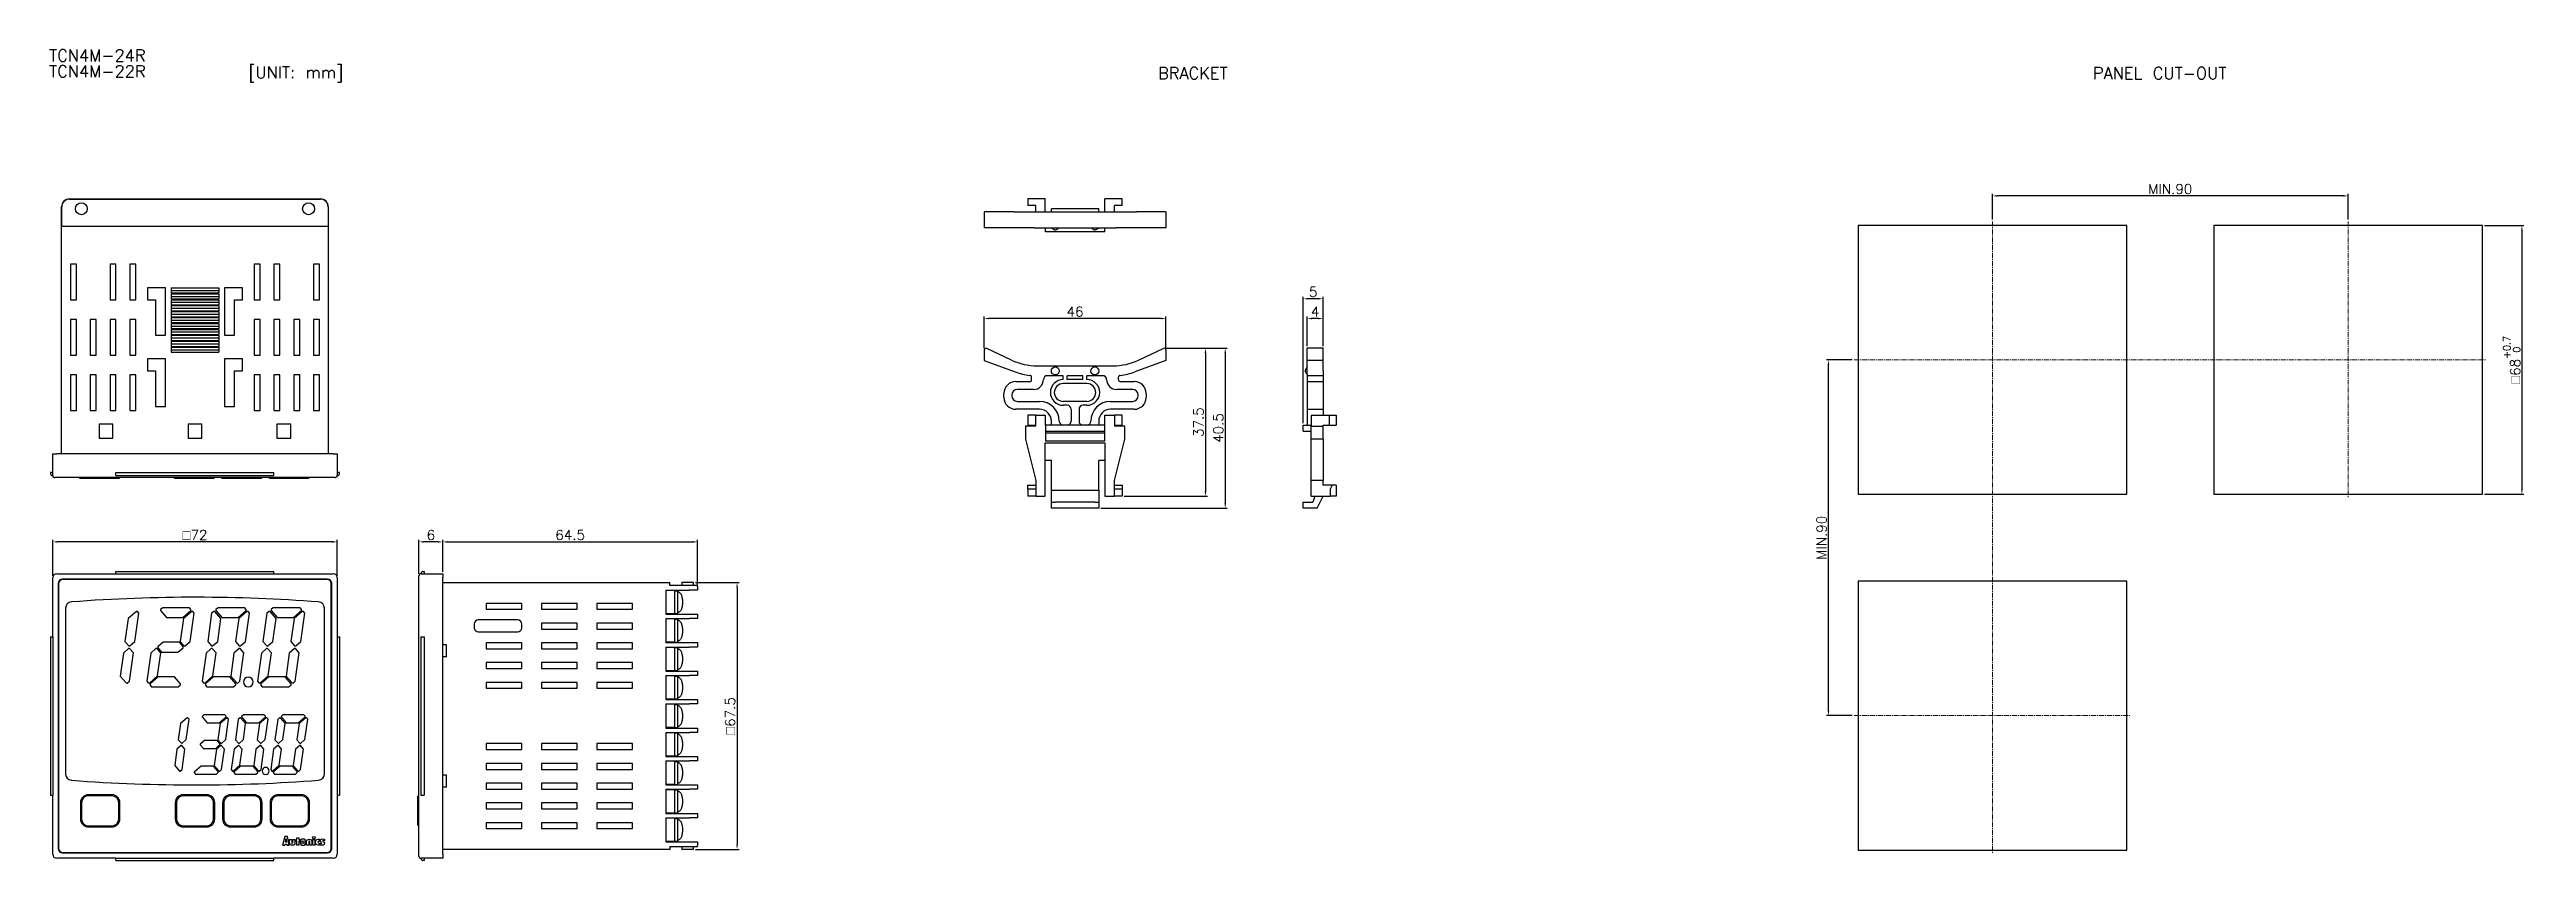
# Model space of a CAD drawing. Header units: millimetres. Extents: x 80 to 707, y -204 to 1.
import ezdxf

# ---------------------------------------------------------------- set-up
doc = ezdxf.new("R2010")
doc.units = ezdxf.units.MM
doc.linetypes.add('CENTER', pattern=[2, 1.25, -0.25, 0.25, -0.25])
doc.layers.get('Defpoints').update_dxf_attribs({"linetype": 'CONTINUOUS'})
doc.layers.add('Z_OM_CENTER', color=4, linetype='CENTER', lineweight=13)
doc.layers.add('Z_OM_OUTLINE', color=7, linetype='CONTINUOUS', lineweight=30)
doc.layers.add('Z_OM_DIM', color=3, linetype='CONTINUOUS')
doc.styles.get("Standard").update_dxf_attribs({"font": 'txt.shx'})
doc.dimstyles.new('AUTONICS 홈피2D SPEC$0', dxfattribs={"dimtxt": 2.5, "dimasz": 1.2, "dimexe": 0.5, "dimexo": 0.5, "dimgap": 0.5, "dimtad": 1, "dimlfac": 0.5, "dimdsep": 46, "dimtxsty": 'Standard', "dimcen": 0, "dimclrd": 256, "dimclre": 256, "dimclrt": 2, "dimazin": 2, "dimtp": 0.1, "dimtm": 0.1, "dimtfac": 0.71, "dimtmove": 0, "dimatfit": 3, "dimfxl": 1, "dimlwd": -1, "dimlwe": -1, "dimarcsym": 0})

msp = doc.modelspace()

# ---------------------------------------------------------------- texts
at = {"layer": 'Z_OM_DIM'}
for s, p in [('TCN4M-24R', (80.2227, -1.6542)), ('TCN4M-22R', (80.2227, -5.6542)), ('[UNIT: mm]', (130.6655, -5.9045)), ('BRACKET', (360.9253, -6.1349)), ('PANEL CUT-OUT', (597.5315, -6.1349))]:
    msp.add_text(s, height=3, dxfattribs=at).set_placement(p)

# ---------------------------------------------------------------- blocks, each defined once
blk = doc.blocks.new('*D20')
at = {"layer": 'Defpoints', "color": 0}
for p in [(81.16, -123.22), (81.16, -132.27), (153.16, -132.27)]:
    blk.add_point(p, dxfattribs=at)
at = {"layer": 'Z_OM_DIM'}
for p, q in [((81.16, -131.77), (81.16, -122.72)), ((151.96, -123.22), (82.36, -123.22)), ((153.16, -131.77), (153.16, -122.72))]:
    blk.add_line(p, q, dxfattribs=at)
for points in [[(82.36, -123.02), (82.36, -123.42), (81.16, -123.22)], [(151.96, -123.02), (151.96, -123.42), (153.16, -123.22)]]:
    blk.add_solid(points, dxfattribs=at)
at = {"layer": 'Z_OM_DIM', "color": 2, "insert": (117.16, -121.47), "char_height": 2.5, "attachment_point": 5}
blk.add_mtext('{\\Famgdt|c0;o}72', dxfattribs=at)
blk = doc.blocks.new('*D21')
at = {"layer": 'Defpoints', "color": 0}
for p in [(696.1, -43.18), (696.1, -111.18), (706.1, -111.18)]:
    blk.add_point(p, dxfattribs=at)
at = {"layer": 'Z_OM_DIM'}
for p, q in [((696.6, -43.18), (706.6, -43.18)), ((706.1, -44.38), (706.1, -109.98)), ((696.6, -111.18), (706.6, -111.18))]:
    blk.add_line(p, q, dxfattribs=at)
for points in [[(705.9, -44.38), (706.3, -44.38), (706.1, -43.18)], [(705.9, -109.98), (706.3, -109.98), (706.1, -111.18)]]:
    blk.add_solid(points, dxfattribs=at)
at = {"layer": 'Z_OM_DIM', "color": 2, "insert": (703.53, -77.18), "char_height": 2.5, "attachment_point": 5, "rotation": 90}
blk.add_mtext('{\\Famgdt|c0;o}68{}{\\H0.71x;\\C3;\\S+0.7^  0;}', dxfattribs=at)
blk = doc.blocks.new('*D22')
at = {"layer": 'Defpoints', "color": 0}
for p in [(572.1, -35.68), (572.1, -42.18), (662.1, -42.18)]:
    blk.add_point(p, dxfattribs=at)
at = {"layer": 'Z_OM_DIM'}
for p, q in [((572.1, -41.68), (572.1, -35.18)), ((660.9, -35.68), (573.3, -35.68)), ((662.1, -41.68), (662.1, -35.18))]:
    blk.add_line(p, q, dxfattribs=at)
for points in [[(573.3, -35.48), (573.3, -35.88), (572.1, -35.68)], [(660.9, -35.48), (660.9, -35.88), (662.1, -35.68)]]:
    blk.add_solid(points, dxfattribs=at)
at = {"layer": 'Z_OM_DIM', "color": 2, "insert": (617.1, -33.93), "char_height": 2.5, "attachment_point": 5}
blk.add_mtext('MIN.90', dxfattribs=at)
blk = doc.blocks.new('*D23')
at = {"layer": 'Defpoints', "color": 0}
for p in [(530.6, -77.18), (537.1, -77.18), (537.1, -167.18)]:
    blk.add_point(p, dxfattribs=at)
at = {"layer": 'Z_OM_DIM'}
for p, q in [((536.6, -77.18), (530.1, -77.18)), ((530.6, -165.98), (530.6, -78.38)), ((536.6, -167.18), (530.1, -167.18))]:
    blk.add_line(p, q, dxfattribs=at)
for points in [[(530.4, -78.38), (530.8, -78.38), (530.6, -77.18)], [(530.4, -165.98), (530.8, -165.98), (530.6, -167.18)]]:
    blk.add_solid(points, dxfattribs=at)
at = {"layer": 'Z_OM_DIM', "color": 2, "insert": (528.85, -122.18), "char_height": 2.5, "attachment_point": 5, "rotation": 90}
blk.add_mtext('MIN.90', dxfattribs=at)
blk = doc.blocks.new('*D25')
at = {"layer": 'Defpoints', "color": 0}
for p in [(173.86, -123.22), (179.86, -131.27), (173.86, -131.77)]:
    blk.add_point(p, dxfattribs=at)
at = {"layer": 'Z_OM_DIM'}
for p, q in [((173.86, -131.27), (173.86, -122.72)), ((178.66, -123.22), (175.06, -123.22)), ((179.86, -130.77), (179.86, -122.72))]:
    blk.add_line(p, q, dxfattribs=at)
for points in [[(175.06, -123.02), (175.06, -123.42), (173.86, -123.22)], [(178.66, -123.02), (178.66, -123.42), (179.86, -123.22)]]:
    blk.add_solid(points, dxfattribs=at)
at = {"layer": 'Z_OM_DIM', "color": 2, "insert": (176.86, -121.47), "char_height": 2.5, "attachment_point": 5}
blk.add_mtext('6', dxfattribs=at)
blk = doc.blocks.new('*D26')
at = {"layer": 'Defpoints', "color": 0}
for p in [(244.36, -123.22), (179.86, -131.27), (244.36, -134.52)]:
    blk.add_point(p, dxfattribs=at)
at = {"layer": 'Z_OM_DIM'}
for p, q in [((179.86, -130.77), (179.86, -122.72)), ((181.06, -123.22), (243.16, -123.22)), ((244.36, -134.02), (244.36, -122.72))]:
    blk.add_line(p, q, dxfattribs=at)
for points in [[(181.06, -123.02), (181.06, -123.42), (179.86, -123.22)], [(243.16, -123.02), (243.16, -123.42), (244.36, -123.22)]]:
    blk.add_solid(points, dxfattribs=at)
at = {"layer": 'Z_OM_DIM', "color": 2, "insert": (212.11, -121.47), "char_height": 2.5, "attachment_point": 5}
blk.add_mtext('64.5', dxfattribs=at)
blk = doc.blocks.new('*D27')
at = {"layer": 'Defpoints', "color": 0}
for p in [(243.36, -133.52), (243.36, -201.02), (254.36, -201.02)]:
    blk.add_point(p, dxfattribs=at)
at = {"layer": 'Z_OM_DIM'}
for p, q in [((243.86, -133.52), (254.86, -133.52)), ((254.36, -134.72), (254.36, -199.82)), ((243.86, -201.02), (254.86, -201.02))]:
    blk.add_line(p, q, dxfattribs=at)
for points in [[(254.16, -134.72), (254.56, -134.72), (254.36, -133.52)], [(254.16, -199.82), (254.56, -199.82), (254.36, -201.02)]]:
    blk.add_solid(points, dxfattribs=at)
at = {"layer": 'Z_OM_DIM', "color": 2, "insert": (252.61, -167.27), "char_height": 2.5, "attachment_point": 5, "rotation": 90}
blk.add_mtext('{\\Famgdt|c0;o}67.5', dxfattribs=at)
blk = doc.blocks.new('*D29')
at = {"layer": 'Defpoints', "color": 0}
for p in [(316.91, -66.71), (316.91, -74.71), (362.91, -74.71)]:
    blk.add_point(p, dxfattribs=at)
at = {"layer": 'Z_OM_DIM'}
for p, q in [((316.91, -74.21), (316.91, -66.21)), ((361.71, -66.71), (318.11, -66.71)), ((362.91, -74.21), (362.91, -66.21))]:
    blk.add_line(p, q, dxfattribs=at)
for points in [[(318.11, -66.51), (318.11, -66.91), (316.91, -66.71)], [(361.71, -66.51), (361.71, -66.91), (362.91, -66.71)]]:
    blk.add_solid(points, dxfattribs=at)
at = {"layer": 'Z_OM_DIM', "color": 2, "insert": (339.91, -64.96), "char_height": 2.5, "attachment_point": 5}
blk.add_mtext('46', dxfattribs=at)
blk = doc.blocks.new('*D30')
at = {"layer": 'Defpoints', "color": 0}
for p in [(362.41, -74.21), (351.86, -111.66), (372.91, -111.66)]:
    blk.add_point(p, dxfattribs=at)
at = {"layer": 'Z_OM_DIM'}
for p, q in [((362.91, -74.21), (373.41, -74.21)), ((372.91, -75.41), (372.91, -110.46)), ((352.36, -111.66), (373.41, -111.66))]:
    blk.add_line(p, q, dxfattribs=at)
for points in [[(372.71, -75.41), (373.11, -75.41), (372.91, -74.21)], [(372.71, -110.46), (373.11, -110.46), (372.91, -111.66)]]:
    blk.add_solid(points, dxfattribs=at)
at = {"layer": 'Z_OM_DIM', "color": 2, "insert": (371.16, -92.93), "char_height": 2.5, "attachment_point": 5, "rotation": 90}
blk.add_mtext('37.5', dxfattribs=at)
blk = doc.blocks.new('*D31')
at = {"layer": 'Defpoints', "color": 0}
for p in [(362.41, -74.21), (345.91, -114.66), (377.91, -114.66)]:
    blk.add_point(p, dxfattribs=at)
at = {"layer": 'Z_OM_DIM'}
for p, q in [((362.91, -74.21), (378.41, -74.21)), ((377.91, -75.41), (377.91, -113.46)), ((346.41, -114.66), (378.41, -114.66))]:
    blk.add_line(p, q, dxfattribs=at)
for points in [[(377.71, -75.41), (378.11, -75.41), (377.91, -74.21)], [(377.71, -113.46), (378.11, -113.46), (377.91, -114.66)]]:
    blk.add_solid(points, dxfattribs=at)
at = {"layer": 'Z_OM_DIM', "color": 2, "insert": (376.16, -94.43), "char_height": 2.5, "attachment_point": 5, "rotation": 90}
blk.add_mtext('40.5', dxfattribs=at)
blk = doc.blocks.new('*D32')
at = {"layer": 'Defpoints', "color": 0}
for p in [(398.67, -66.71), (398.67, -74.21), (402.67, -74.21)]:
    blk.add_point(p, dxfattribs=at)
at = {"layer": 'Z_OM_DIM'}
for p, q in [((398.67, -73.71), (398.67, -66.21)), ((401.47, -66.71), (399.87, -66.71)), ((402.67, -73.71), (402.67, -66.21))]:
    blk.add_line(p, q, dxfattribs=at)
for points in [[(399.87, -66.51), (399.87, -66.91), (398.67, -66.71)], [(401.47, -66.51), (401.47, -66.91), (402.67, -66.71)]]:
    blk.add_solid(points, dxfattribs=at)
at = {"layer": 'Z_OM_DIM', "color": 2, "insert": (400.67, -64.96), "char_height": 2.5, "attachment_point": 5}
blk.add_mtext('4', dxfattribs=at)
blk = doc.blocks.new('*D33')
at = {"layer": 'Defpoints', "color": 0}
for p in [(397.67, -61.71), (402.67, -74.21), (397.67, -93.66)]:
    blk.add_point(p, dxfattribs=at)
at = {"layer": 'Z_OM_DIM'}
for p, q in [((397.67, -93.16), (397.67, -61.21)), ((401.47, -61.71), (398.87, -61.71)), ((402.67, -73.71), (402.67, -61.21))]:
    blk.add_line(p, q, dxfattribs=at)
for points in [[(398.87, -61.51), (398.87, -61.91), (397.67, -61.71)], [(401.47, -61.51), (401.47, -61.91), (402.67, -61.71)]]:
    blk.add_solid(points, dxfattribs=at)
at = {"layer": 'Z_OM_DIM', "color": 2, "insert": (400.17, -59.96), "char_height": 2.5, "attachment_point": 5}
blk.add_mtext('5', dxfattribs=at)

# ---------------------------------------------------------------- dimensions: what is measured, and where the dimension line sits
at = {"layer": 'Z_OM_DIM'}
for base, p1, p2, text, override, picture, middle in [((572.099, -35.6811), (662.099, -42.1811), (572.099, -42.1811), 'MIN.<>', {"dimdec": 3, "dimlfac": 1, "dimpost": '', "dimtdec": 3}, '*D22', (617.099, -35.6811)), ((81.1595, -123.2164), (153.1595, -132.2664), (81.1595, -132.2664), '{\\Famgdt|c0;o}<>', {"dimdec": 3, "dimlfac": 1, "dimtdec": 3}, '*D20', (117.1595, -123.2164))]:
    dim = msp.add_linear_dim(base=base, p1=p1, p2=p2, text=text, dimstyle='AUTONICS 홈피2D SPEC$0', override=override, dxfattribs=at)
    dim.commit()
    dim.dimension.update_dxf_attribs({"geometry": picture, "text_midpoint": middle, "dimtype": 160})
for base, p1, p2, text, override, picture, middle in [((706.099, -111.1811), (696.099, -43.1811), (696.099, -111.1811), '{\\Famgdt|c0;o}<>{}{\\H0.71x;\\C3;\\S+0.7^  0;}', {"dimdec": 3, "dimlfac": 1, "dimtp": 0.7, "dimtm": 0, "dimtdec": 3, "dimtzin": 8}, '*D21', (706.099, -77.1811)), ((530.599, -77.1811), (537.099, -167.1811), (537.099, -77.1811), 'MIN.<>', {"dimdec": 3, "dimlfac": 1, "dimpost": '', "dimtdec": 3}, '*D23', (530.599, -122.1811)), ((254.3573, -201.0164), (243.3573, -133.5164), (243.3573, -201.0164), '{\\Famgdt|c0;o}<>', {"dimdec": 3, "dimlfac": 1, "dimpost": '', "dimtdec": 3}, '*D27', (254.3573, -167.2664))]:
    dim = msp.add_linear_dim(base=base, p1=p1, p2=p2, angle=90, text=text, dimstyle='AUTONICS 홈피2D SPEC$0', override=override, dxfattribs=at)
    dim.commit()
    dim.dimension.update_dxf_attribs({"geometry": picture, "text_midpoint": middle, "dimtype": 160})
for base, p1, p2, override, picture, middle in [((397.6742, -61.7057), (402.6742, -74.2057), (397.6742, -93.6636), {"dimdec": 3, "dimlfac": 1, "dimtdec": 3, "dimtmove": 0}, '*D33', (400.1742, -61.7057)), ((316.9064, -66.7057), (362.9064, -74.7057), (316.9064, -74.7057), {"dimdec": 3, "dimlfac": 1, "dimtdec": 3}, '*D29', (339.9064, -66.7057)), ((244.3573, -123.2164), (179.8573, -131.2664), (244.3573, -134.5164), {"dimdec": 3, "dimlfac": 1, "dimtdec": 3, "dimtmove": 0}, '*D26', (212.1073, -123.2164))]:
    dim = msp.add_linear_dim(base=base, p1=p1, p2=p2, dimstyle='AUTONICS 홈피2D SPEC$0', override=override, dxfattribs=at)
    dim.commit()
    dim.dimension.update_dxf_attribs({"geometry": picture, "text_midpoint": middle, "dimtype": 160})
for base, p1, p2, override, picture, middle in [((398.6742, -66.7057), (402.6742, -74.2057), (398.6742, -74.2057), {"dimdec": 3, "dimlfac": 1, "dimtdec": 3, "dimtmove": 0}, '*D32', (400.6742, -64.9557)), ((173.8573, -123.2164), (179.8573, -131.2664), (173.8573, -131.7664), {"dimdec": 3, "dimlfac": 1, "dimtdec": 3}, '*D25', (176.8573, -121.4664))]:
    dim = msp.add_linear_dim(base=base, p1=p1, p2=p2, dimstyle='AUTONICS 홈피2D SPEC$0', override=override, dxfattribs=at)
    dim.commit()
    dim.dimension.update_dxf_attribs({"geometry": picture, "text_midpoint": middle})
dim = msp.add_linear_dim(base=(377.9064, -114.6636), p1=(362.4064, -74.2057), p2=(345.9064, -114.6636), angle=90, dimstyle='AUTONICS 홈피2D SPEC$0', override={"dimdec": 1, "dimlfac": 1, "dimtdec": 3, "dimtmove": 0}, dxfattribs=at)
dim.commit()
dim.dimension.update_dxf_attribs({"geometry": '*D31', "text_midpoint": (377.9064, -94.4347), "dimtype": 160})
dim = msp.add_linear_dim(base=(372.9064, -111.6636), p1=(362.4064, -74.2057), p2=(351.8564, -111.6636), angle=90, dimstyle='AUTONICS 홈피2D SPEC$0', override={"dimdec": 1, "dimlfac": 1, "dimtdec": 3, "dimtmove": 0}, dxfattribs=at)
dim.commit()
dim.dimension.update_dxf_attribs({"geometry": '*D30', "text_midpoint": (371.1564, -92.9347)})

# ---------------------------------------------------------------- linework, layer by layer
at = {"layer": 'Z_OM_CENTER'}
for p, q in [((572.099, -42.1811), (572.099, -202.1811)), ((662.099, -42.1811), (662.099, -112.1811)), ((537.099, -77.1811), (697.099, -77.1811)), ((537.099, -167.1811), (607.099, -167.1811))]:
    msp.add_line(p, q, dxfattribs=at)
at = {"layer": 'Z_OM_OUTLINE'}
for p, q in [((85.4095, -36.4426), (148.9095, -36.4426)), ((85.4095, -36.4887), (148.9095, -36.4887)), ((332.3564, -36.4426), (327.9564, -36.4426)), ((327.9564, -36.4426), (327.9564, -38.1426)), ((332.3564, -39.7426), (332.3564, -36.4426)), ((347.4564, -39.7426), (347.4564, -36.4426)), ((351.8564, -36.4426), (347.4564, -36.4426)), ((351.8564, -38.1426), (351.8564, -36.4426)), ((83.4095, -100.9426), (83.4095, -38.4426)), ((83.4556, -43.4426), (83.4556, -38.4426)), ((84.4095, -43.4426), (83.4556, -43.4426)), ((149.9095, -43.4426), (84.4095, -43.4426)), ((150.8635, -43.4426), (149.9095, -43.4426)), ((150.8635, -38.4426), (150.8635, -43.4426)), ((150.9095, -38.4426), (150.9095, -100.9426)), ((317.5808, -39.7426), (316.9064, -39.7426)), ((316.9064, -39.7426), (316.9064, -43.7426)), ((317.5808, -43.7426), (316.9064, -43.7426)), ((324.3765, -39.7426), (317.5808, -39.7426)), ((324.3765, -43.7426), (317.5808, -43.7426)), ((324.3765, -39.7426), (329.6057, -39.7426)), ((329.6057, -43.7426), (324.3765, -43.7426)), ((329.9564, -38.1426), (327.9564, -38.1426)), ((329.6057, -39.7426), (350.2072, -39.7426)), ((329.6057, -43.7426), (350.2072, -43.7426)), ((329.9564, -39.7426), (329.9564, -38.1426)), ((332.4064, -44.7426), (332.4064, -43.7426)), ((345.9064, -38.9426), (333.9064, -38.9426)), ((333.9064, -39.7426), (333.9064, -38.9426)), ((345.9064, -39.7426), (345.9064, -38.9426)), ((347.4064, -44.7426), (347.4064, -43.7426)), ((351.8564, -38.1426), (349.8564, -38.1426)), ((349.8564, -39.7426), (349.8564, -38.1426)), ((350.2072, -39.7426), (355.4364, -39.7426)), ((355.4364, -43.7426), (350.2072, -43.7426)), ((362.2321, -39.7426), (355.4364, -39.7426)), ((362.2321, -43.7426), (355.4364, -43.7426)), ((362.9064, -39.7426), (362.2321, -39.7426)), ((362.9064, -43.7426), (362.2321, -43.7426)), ((362.9064, -39.7426), (362.9064, -43.7426)), ((538.099, -43.1811), (538.099, -111.1811)), ((606.099, -43.1811), (538.099, -43.1811)), ((606.099, -111.1811), (606.099, -43.1811)), ((628.099, -43.1811), (628.099, -111.1811)), ((696.099, -43.1811), (628.099, -43.1811)), ((696.099, -111.1811), (696.099, -43.1811)), ((347.4064, -44.7426), (332.4064, -44.7426)), ((85.6595, -52.9426), (85.6595, -61.9426)), ((87.1595, -52.9426), (85.6595, -52.9426)), ((87.1595, -61.9426), (87.1595, -52.9426)), ((95.6595, -52.9426), (95.6595, -61.9426)), ((97.1595, -52.9426), (95.6595, -52.9426)), ((97.1595, -61.9426), (97.1595, -52.9426)), ((100.6595, -52.9426), (100.6595, -61.9426)), ((102.1595, -52.9426), (100.6595, -52.9426)), ((102.1595, -61.9426), (102.1595, -52.9426)), ((133.6595, -52.9426), (132.1595, -52.9426)), ((132.1595, -52.9426), (132.1595, -61.9426)), ((133.6595, -61.9426), (133.6595, -52.9426)), ((138.6595, -52.9426), (137.1595, -52.9426)), ((137.1595, -52.9426), (137.1595, -61.9426)), ((138.6595, -61.9426), (138.6595, -52.9426)), ((148.6595, -52.9426), (147.1595, -52.9426)), ((147.1595, -52.9426), (147.1595, -61.9426)), ((148.6595, -61.9426), (148.6595, -52.9426)), ((85.6595, -61.9426), (87.1595, -61.9426)), ((95.6595, -61.9426), (97.1595, -61.9426)), ((100.6595, -61.9426), (102.1595, -61.9426)), ((105.1595, -58.9426), (105.1595, -61.9426)), ((109.6595, -58.9426), (105.1595, -58.9426)), ((105.1595, -61.9426), (107.1595, -61.9426)), ((107.1595, -61.9426), (107.1595, -70.9426)), ((109.6595, -70.9426), (109.6595, -58.9426)), ((111.1595, -58.9426), (123.1595, -58.9426)), ((111.1595, -58.9426), (111.1595, -60.2426)), ((123.1595, -59.6926), (111.1595, -59.6926)), ((111.1595, -60.2426), (123.1595, -60.2426)), ((111.1595, -60.4426), (123.1595, -60.4426)), ((111.1595, -60.4426), (111.1595, -61.7426)), ((123.1595, -61.1926), (111.1595, -61.1926)), ((111.1595, -61.7426), (123.1595, -61.7426)), ((111.1595, -61.9426), (123.1595, -61.9426)), ((111.1595, -61.9426), (111.1595, -63.2426)), ((123.1595, -58.9426), (123.1595, -60.2426)), ((123.1595, -60.4426), (123.1595, -61.7426)), ((123.1595, -61.9426), (123.1595, -63.2426)), ((129.1595, -58.9426), (124.6595, -58.9426)), ((124.6595, -58.9426), (124.6595, -70.9426)), ((127.1595, -70.9426), (127.1595, -61.9426)), ((127.1595, -61.9426), (129.1595, -61.9426)), ((129.1595, -61.9426), (129.1595, -58.9426)), ((132.1595, -61.9426), (133.6595, -61.9426)), ((137.1595, -61.9426), (138.6595, -61.9426)), ((147.1595, -61.9426), (148.6595, -61.9426)), ((85.6595, -66.9426), (85.6595, -75.9426)), ((87.1595, -66.9426), (85.6595, -66.9426)), ((87.1595, -75.9426), (87.1595, -66.9426)), ((90.6595, -66.9426), (90.6595, -75.9426)), ((92.1595, -66.9426), (90.6595, -66.9426)), ((92.1595, -75.9426), (92.1595, -66.9426)), ((95.6595, -66.9426), (95.6595, -75.9426)), ((97.1595, -66.9426), (95.6595, -66.9426)), ((97.1595, -75.9426), (97.1595, -66.9426)), ((100.6595, -66.9426), (100.6595, -75.9426)), ((102.1595, -66.9426), (100.6595, -66.9426)), ((102.1595, -75.9426), (102.1595, -66.9426)), ((123.1595, -62.6926), (111.1595, -62.6926)), ((111.1595, -63.2426), (123.1595, -63.2426)), ((111.1595, -63.4426), (123.1595, -63.4426)), ((111.1595, -63.4426), (111.1595, -64.7426)), ((123.1595, -64.1926), (111.1595, -64.1926)), ((111.1595, -64.7426), (123.1595, -64.7426)), ((111.1595, -64.9426), (123.1595, -64.9426)), ((111.1595, -64.9426), (111.1595, -66.2426)), ((123.1595, -65.6926), (111.1595, -65.6926)), ((111.1595, -66.2426), (123.1595, -66.2426)), ((111.1595, -66.4426), (123.1595, -66.4426)), ((111.1595, -66.4426), (111.1595, -67.7426)), ((123.1595, -67.1926), (111.1595, -67.1926)), ((111.1595, -67.7426), (123.1595, -67.7426)), ((111.1595, -67.9426), (123.1595, -67.9426)), ((111.1595, -67.9426), (111.1595, -69.2426)), ((123.1595, -68.6926), (111.1595, -68.6926)), ((123.1595, -63.4426), (123.1595, -64.7426)), ((123.1595, -64.9426), (123.1595, -66.2426)), ((123.1595, -66.4426), (123.1595, -67.7426)), ((123.1595, -67.9426), (123.1595, -69.2426)), ((133.6595, -66.9426), (132.1595, -66.9426)), ((132.1595, -66.9426), (132.1595, -75.9426)), ((133.6595, -75.9426), (133.6595, -66.9426)), ((138.6595, -66.9426), (137.1595, -66.9426)), ((137.1595, -66.9426), (137.1595, -75.9426)), ((138.6595, -75.9426), (138.6595, -66.9426)), ((143.6595, -66.9426), (142.1595, -66.9426)), ((142.1595, -66.9426), (142.1595, -75.9426)), ((143.6595, -75.9426), (143.6595, -66.9426)), ((148.6595, -66.9426), (147.1595, -66.9426)), ((147.1595, -66.9426), (147.1595, -75.9426)), ((148.6595, -75.9426), (148.6595, -66.9426)), ((107.1595, -70.9426), (109.6595, -70.9426)), ((111.1595, -69.2426), (123.1595, -69.2426)), ((111.1595, -69.4426), (123.1595, -69.4426)), ((111.1595, -69.4426), (111.1595, -70.7426)), ((123.1595, -70.1926), (111.1595, -70.1926)), ((111.1595, -70.7426), (123.1595, -70.7426)), ((111.1595, -70.9426), (123.1595, -70.9426)), ((111.1595, -70.9426), (111.1595, -72.2426)), ((123.1595, -71.6926), (111.1595, -71.6926)), ((111.1595, -72.2426), (123.1595, -72.2426)), ((111.1595, -72.4426), (123.1595, -72.4426)), ((111.1595, -72.4426), (111.1595, -73.7426)), ((123.1595, -73.1926), (111.1595, -73.1926)), ((111.1595, -73.7426), (123.1595, -73.7426)), ((111.1595, -73.9426), (123.1595, -73.9426)), ((111.1595, -73.9426), (111.1595, -75.2426)), ((123.1595, -74.6926), (111.1595, -74.6926)), ((123.1595, -69.4426), (123.1595, -70.7426)), ((123.1595, -70.9426), (123.1595, -72.2426)), ((123.1595, -72.4426), (123.1595, -73.7426)), ((123.1595, -73.9426), (123.1595, -75.2426)), ((124.6595, -70.9426), (127.1595, -70.9426)), ((316.9064, -74.7057), (316.9064, -77.2914)), ((323.8526, -77.2134), (317.6209, -74.254)), ((355.9603, -77.2134), (362.192, -74.254)), ((362.9064, -74.7057), (362.9064, -77.2914)), ((402.6742, -74.2057), (398.6742, -74.2057)), ((398.6742, -75.6636), (398.6742, -74.2057)), ((402.6742, -75.6636), (402.6742, -74.2057)), ((85.6595, -75.9426), (87.1595, -75.9426)), ((85.6595, -80.9426), (85.6595, -89.9426)), ((87.1595, -80.9426), (85.6595, -80.9426)), ((87.1595, -89.9426), (87.1595, -80.9426)), ((90.6595, -75.9426), (92.1595, -75.9426)), ((90.6595, -80.9426), (90.6595, -89.9426)), ((92.1595, -80.9426), (90.6595, -80.9426)), ((92.1595, -89.9426), (92.1595, -80.9426)), ((95.6595, -75.9426), (97.1595, -75.9426)), ((95.6595, -80.9426), (95.6595, -89.9426)), ((97.1595, -80.9426), (95.6595, -80.9426)), ((97.1595, -89.9426), (97.1595, -80.9426)), ((100.6595, -75.9426), (102.1595, -75.9426)), ((100.6595, -80.9426), (100.6595, -89.9426)), ((102.1595, -80.9426), (100.6595, -80.9426)), ((102.1595, -89.9426), (102.1595, -80.9426)), ((105.1595, -76.9426), (105.1595, -79.9426)), ((109.6595, -76.9426), (105.1595, -76.9426)), ((105.1595, -79.9426), (107.1595, -79.9426)), ((107.1595, -79.9426), (107.1595, -88.9426)), ((109.6595, -88.9426), (109.6595, -76.9426)), ((111.1595, -75.2426), (123.1595, -75.2426)), ((129.1595, -76.9426), (124.6595, -76.9426)), ((124.6595, -76.9426), (124.6595, -88.9426)), ((127.1595, -88.9426), (127.1595, -79.9426)), ((127.1595, -79.9426), (129.1595, -79.9426)), ((129.1595, -79.9426), (129.1595, -76.9426)), ((132.1595, -75.9426), (133.6595, -75.9426)), ((133.6595, -80.9426), (132.1595, -80.9426)), ((132.1595, -80.9426), (132.1595, -89.9426)), ((133.6595, -89.9426), (133.6595, -80.9426)), ((137.1595, -75.9426), (138.6595, -75.9426)), ((138.6595, -80.9426), (137.1595, -80.9426)), ((137.1595, -80.9426), (137.1595, -89.9426)), ((138.6595, -89.9426), (138.6595, -80.9426)), ((142.1595, -75.9426), (143.6595, -75.9426)), ((143.6595, -80.9426), (142.1595, -80.9426)), ((142.1595, -80.9426), (142.1595, -89.9426)), ((143.6595, -89.9426), (143.6595, -80.9426)), ((147.1595, -75.9426), (148.6595, -75.9426)), ((148.6595, -80.9426), (147.1595, -80.9426)), ((147.1595, -80.9426), (147.1595, -89.9426)), ((148.6595, -89.9426), (148.6595, -80.9426)), ((316.9064, -77.2914), (324.7872, -80.2226)), ((330.2872, -78.6636), (349.5257, -78.6636)), ((336.9064, -81.1636), (332.9064, -81.1636)), ((336.9064, -82.1636), (336.9064, -81.1636)), ((341.9064, -81.1636), (337.9064, -81.1636)), ((337.9064, -82.1636), (337.9064, -81.1636)), ((341.9064, -82.1636), (341.9064, -81.1636)), ((346.9064, -81.1636), (342.9064, -81.1636)), ((342.9064, -82.1636), (342.9064, -81.1636)), ((362.9064, -77.2914), (355.0257, -80.2226)), ((398.6742, -77.2914), (398.6742, -75.6636)), ((402.6742, -77.2914), (398.6742, -77.2914)), ((398.6742, -79.8713), (398.6742, -77.2914)), ((398.6742, -80.8123), (398.6742, -79.8713)), ((398.6742, -80.8123), (398.6742, -81.3103)), ((398.6742, -81.0825), (402.6742, -81.0825)), ((398.6742, -81.3103), (398.6742, -82.1636)), ((402.6742, -77.2914), (402.6742, -75.6636)), ((402.6742, -79.8713), (402.6742, -77.2914)), ((402.6742, -79.8713), (402.6742, -80.8123)), ((402.6742, -80.8123), (402.6742, -81.3103)), ((402.6742, -81.3103), (402.6742, -82.1636)), ((321.9064, -86.6636), (321.9064, -85.6636)), ((323.9064, -86.0636), (323.9064, -86.2636)), ((324.9064, -82.6636), (328.4064, -82.6636)), ((329.4064, -84.6636), (325.3064, -84.6636)), ((325.3064, -87.6636), (330.9064, -87.6636)), ((328.9064, -82.1636), (328.9064, -81.5798)), ((342.9064, -83.1636), (336.9064, -83.1636)), ((342.9064, -87.6636), (336.9064, -87.6636)), ((341.9064, -82.1636), (337.9064, -82.1636)), ((348.9064, -87.6636), (354.5064, -87.6636)), ((354.5064, -84.6636), (350.4064, -84.6636)), ((350.9064, -82.1636), (350.9064, -81.5798)), ((351.4064, -82.6636), (354.9064, -82.6636)), ((355.9064, -86.2636), (355.9064, -86.0636)), ((357.9064, -85.6636), (357.9064, -86.6636)), ((398.6742, -82.1636), (398.6742, -82.6636)), ((398.6742, -82.6636), (402.6742, -82.6636)), ((398.6742, -82.6636), (398.6742, -85.6636)), ((398.6742, -85.6636), (398.6742, -86.6636)), ((398.6742, -86.6636), (398.6742, -89.6636)), ((402.6742, -82.1636), (402.6742, -82.6636)), ((402.6742, -82.6636), (402.6742, -85.6636)), ((402.6742, -85.6636), (402.6742, -86.6636)), ((402.6742, -86.6636), (402.6742, -89.6636)), ((85.6595, -89.9426), (87.1595, -89.9426)), ((90.6595, -89.9426), (92.1595, -89.9426)), ((96.4095, -93.4426), (92.9095, -93.4426)), ((92.9095, -93.4426), (92.9095, -96.9426)), ((95.6595, -89.9426), (97.1595, -89.9426)), ((96.4095, -96.9426), (96.4095, -93.4426)), ((100.6595, -89.9426), (102.1595, -89.9426)), ((107.1595, -88.9426), (109.6595, -88.9426)), ((118.9095, -93.4426), (115.4095, -93.4426)), ((115.4095, -93.4426), (115.4095, -96.9426)), ((118.9095, -96.9426), (118.9095, -93.4426)), ((124.6595, -88.9426), (127.1595, -88.9426)), ((132.1595, -89.9426), (133.6595, -89.9426)), ((137.1595, -89.9426), (138.6595, -89.9426)), ((141.4095, -93.4426), (137.9095, -93.4426)), ((137.9095, -93.4426), (137.9095, -96.9426)), ((141.4095, -96.9426), (141.4095, -93.4426)), ((142.1595, -89.9426), (143.6595, -89.9426)), ((147.1595, -89.9426), (148.6595, -89.9426)), ((330.9064, -89.6636), (324.9064, -89.6636)), ((329.9564, -93.9636), (327.3438, -93.9636)), ((327.3438, -93.9636), (327.3438, -97.2129)), ((329.9564, -91.1636), (327.9564, -91.1636)), ((327.9564, -91.1636), (327.9564, -93.6636)), ((327.9564, -93.6636), (329.9564, -93.6636)), ((329.9564, -91.1636), (332.3564, -91.1636)), ((329.9564, -93.9636), (329.9564, -91.1636)), ((332.3564, -91.1636), (332.3564, -93.6636)), ((332.3564, -93.6636), (332.4064, -93.6636)), ((347.4064, -93.6636), (332.4064, -93.6636)), ((332.4064, -93.6636), (332.4064, -95.1636)), ((333.9064, -93.6636), (333.9064, -92.6636)), ((335.9064, -92.6636), (335.9064, -92.6636)), ((337.9064, -88.6636), (336.9064, -88.6636)), ((338.9064, -89.6636), (338.9064, -92.6673)), ((340.9064, -89.6636), (340.9064, -92.6673)), ((342.9064, -88.6636), (341.9064, -88.6636)), ((343.9064, -92.6636), (343.9064, -92.6636)), ((345.9064, -92.6636), (345.9064, -93.6636)), ((347.4064, -93.6636), (347.4564, -93.6636)), ((347.4064, -95.1636), (347.4064, -93.6636)), ((347.4564, -91.1636), (349.8564, -91.1636)), ((347.4564, -93.6636), (347.4564, -91.1636)), ((354.9064, -89.6636), (348.9064, -89.6636)), ((351.8564, -91.1636), (349.8564, -91.1636)), ((349.8564, -91.1636), (349.8564, -93.9636)), ((349.8564, -93.6636), (351.8564, -93.6636)), ((352.4691, -93.9636), (349.8564, -93.9636)), ((351.8564, -93.6636), (351.8564, -91.1636)), ((352.4691, -97.2129), (352.4691, -93.9636)), ((397.6742, -93.6636), (399.6742, -93.6636)), ((397.6742, -95.1636), (397.6742, -93.6636)), ((398.6742, -89.6636), (402.6742, -89.6636)), ((398.6742, -89.6636), (398.6742, -92.6636)), ((398.6742, -92.6636), (398.6742, -93.6636)), ((399.6742, -91.1636), (404.2742, -91.1636)), ((399.6742, -91.1636), (399.6742, -93.9636)), ((399.6742, -93.9636), (402.6742, -93.9636)), ((399.6742, -97.2129), (399.6742, -93.9636)), ((402.6742, -89.6636), (402.6742, -91.1636)), ((402.6742, -93.6636), (404.2742, -93.6636)), ((402.6742, -93.9636), (402.6742, -93.6636)), ((402.6742, -97.2129), (402.6742, -93.9636)), ((404.2742, -91.1636), (405.9742, -91.1636)), ((404.2742, -93.6636), (404.2742, -91.1636)), ((404.2742, -93.6636), (405.9742, -93.6636)), ((405.9742, -91.1636), (405.9742, -93.6636)), ((92.9095, -96.9426), (96.4095, -96.9426)), ((115.4095, -96.9426), (118.9095, -96.9426)), ((137.9095, -96.9426), (141.4095, -96.9426)), ((327.3438, -97.2129), (329.9564, -107.6636)), ((332.3564, -98.1636), (347.4564, -98.1636)), ((332.3564, -111.6636), (332.3564, -98.1636)), ((332.4064, -95.1636), (347.4064, -95.1636)), ((332.4064, -95.1636), (332.4064, -97.6636)), ((332.4064, -95.6636), (347.4064, -95.6636)), ((332.4064, -97.6636), (347.4064, -97.6636)), ((347.4064, -97.6636), (347.4064, -95.1636)), ((347.4564, -98.1636), (347.4564, -111.6636)), ((349.8564, -107.6636), (352.4691, -97.2129)), ((397.6742, -95.1636), (399.6742, -95.1636)), ((402.6742, -97.2129), (399.6742, -97.2129)), ((399.6742, -107.6636), (399.6742, -97.2129)), ((402.6742, -97.2129), (402.6742, -107.6636)), ((80.6095, -105.6426), (80.6095, -105.9426)), ((81.1595, -105.6426), (80.6095, -105.6426)), ((81.1095, -106.4426), (81.1595, -106.4426)), ((81.1595, -106.4426), (81.1595, -100.9426)), ((81.1595, -100.9426), (82.1595, -100.9426)), ((152.1595, -100.9426), (82.1595, -100.9426)), ((97.1595, -105.9426), (97.1595, -105.6426)), ((97.1595, -105.6426), (137.1595, -105.6426)), ((97.1595, -106.4426), (97.1595, -105.9426)), ((97.1595, -106.4426), (137.1595, -106.4426)), ((137.1595, -105.9426), (137.1595, -105.6426)), ((137.1595, -106.4426), (137.1595, -105.9426)), ((152.1595, -100.9426), (153.1595, -100.9426)), ((153.1595, -100.9426), (153.1595, -106.4426)), ((153.7095, -105.6426), (153.1595, -105.6426)), ((153.1595, -106.4426), (153.2095, -106.4426)), ((153.7095, -105.9426), (153.7095, -105.6426)), ((333.9064, -102.6636), (332.3564, -102.6636)), ((333.9064, -110.1636), (333.9064, -102.6636)), ((347.4564, -102.6636), (345.9064, -102.6636)), ((345.9064, -110.1636), (345.9064, -102.6636)), ((82.1595, -106.9426), (81.6595, -106.9426)), ((152.1595, -106.9426), (82.1595, -106.9426)), ((88.0709, -107.1926), (87.9265, -106.9426)), ((96.7239, -107.1926), (89.2822, -107.1926)), ((97.9352, -107.1926), (98.0796, -106.9426)), ((112.0639, -107.1926), (111.9195, -106.9426)), ((120.717, -107.1926), (113.2752, -107.1926)), ((121.9283, -107.1926), (122.0726, -106.9426)), ((124.0597, -107.1926), (123.9154, -106.9426)), ((132.7128, -107.1926), (125.271, -107.1926)), ((133.9241, -107.1926), (134.0684, -106.9426)), ((136.0562, -107.1926), (135.9119, -106.9426)), ((144.7093, -107.1926), (137.2675, -107.1926)), ((145.9206, -107.1926), (146.0649, -106.9426)), ((152.6595, -106.9426), (152.1595, -106.9426)), ((327.9564, -108.8636), (329.9564, -108.8636)), ((327.9564, -109.8636), (327.9564, -108.8636)), ((329.9564, -109.8636), (327.9564, -109.8636)), ((327.9564, -109.8636), (327.9564, -111.6636)), ((329.9564, -111.6636), (327.9564, -111.6636)), ((329.9564, -107.6636), (329.9564, -111.6636)), ((329.9564, -111.6636), (332.3564, -111.6636)), ((333.9064, -113.1636), (333.9064, -110.1636)), ((333.9064, -110.1636), (345.9064, -110.1636)), ((345.9064, -110.1636), (345.9064, -113.1636)), ((347.4564, -111.6636), (349.8564, -111.6636)), ((349.8564, -111.6636), (349.8564, -107.6636)), ((349.8564, -108.8636), (351.8564, -108.8636)), ((351.8564, -109.8636), (349.8564, -109.8636)), ((351.8564, -111.6636), (349.8564, -111.6636)), ((351.8564, -108.8636), (351.8564, -109.8636)), ((351.8564, -109.8636), (351.8564, -111.6636)), ((402.6742, -107.6636), (399.6742, -107.6636)), ((399.6742, -111.6636), (399.6742, -107.6636)), ((399.6742, -111.6636), (404.4742, -111.6636)), ((400.6117, -111.6636), (400.0492, -113.1636)), ((401.1742, -114.6636), (402.6742, -111.6636)), ((402.6742, -108.8636), (402.6742, -107.6636)), ((404.9742, -108.8636), (402.6742, -108.8636)), ((404.9742, -108.8636), (404.4742, -109.8636)), ((404.4742, -109.8636), (404.4742, -111.6636)), ((405.9742, -111.6636), (404.4742, -111.6636)), ((405.9742, -108.8636), (404.9742, -108.8636)), ((405.9742, -108.8636), (405.9742, -111.6636)), ((538.099, -111.1811), (606.099, -111.1811)), ((628.099, -111.1811), (696.099, -111.1811)), ((333.9064, -113.1636), (334.9064, -113.1636)), ((333.9064, -114.6636), (333.9064, -113.1636)), ((334.9064, -114.6636), (333.9064, -114.6636)), ((344.9064, -113.1636), (334.9064, -113.1636)), ((344.9064, -114.6636), (334.9064, -114.6636)), ((344.9064, -113.1636), (345.9064, -113.1636)), ((345.9064, -114.6636), (344.9064, -114.6636)), ((345.9064, -113.1636), (345.9064, -114.6636)), ((397.6742, -113.1636), (398.6742, -113.1636)), ((397.6742, -114.6636), (397.6742, -113.1636)), ((398.6742, -114.6636), (397.6742, -114.6636)), ((398.6742, -113.1636), (400.0492, -113.1636)), ((401.1742, -114.6636), (398.6742, -114.6636)), ((82.1595, -131.2664), (97.1595, -131.2664)), ((97.1595, -131.2164), (97.1595, -130.7164)), ((97.1595, -130.7164), (137.1595, -130.7164)), ((97.1595, -131.2664), (97.1595, -131.2164)), ((97.1595, -131.2664), (137.1595, -131.2664)), ((137.1595, -131.2164), (137.1595, -130.7164)), ((137.1595, -131.2664), (137.1595, -131.2164)), ((137.1595, -131.2664), (152.1595, -131.2664)), ((174.3573, -131.2664), (174.3573, -131.2164)), ((174.3573, -131.2664), (179.8573, -131.2664)), ((174.8573, -130.7164), (175.1573, -130.7164)), ((175.1573, -130.7164), (175.1573, -131.2664)), ((179.8573, -131.2664), (179.8573, -132.2664)), ((81.1595, -147.2664), (81.1595, -132.2664)), ((82.5595, -133.7664), (82.5595, -200.7664)), ((82.6595, -133.7664), (82.6595, -200.7664)), ((150.6595, -132.6664), (83.6595, -132.6664)), ((150.6595, -132.7664), (83.6595, -132.7664)), ((151.6595, -200.7664), (151.6595, -133.7664)), ((151.7595, -200.7664), (151.7595, -133.7664)), ((153.1595, -132.2664), (153.1595, -147.2664)), ((173.8573, -132.2664), (173.8573, -131.7664)), ((173.8573, -202.2664), (173.8573, -132.2664)), ((179.8573, -202.2664), (179.8573, -132.2664)), ((179.8573, -133.5164), (237.3573, -133.5164)), ((236.3573, -135.4164), (236.3573, -141.5164)), ((236.3573, -135.4164), (242.3573, -135.4164)), ((238.2537, -135.5164), (236.3573, -135.5164)), ((237.3573, -134.2164), (237.3573, -133.5164)), ((242.3573, -134.2164), (237.3573, -134.2164)), ((238.6537, -135.5164), (238.2537, -135.5164)), ((238.6537, -141.4164), (238.6537, -135.5164)), ((238.6537, -135.5664), (239.3348, -135.5664)), ((239.3348, -141.3664), (239.3348, -135.5664)), ((240.3573, -133.5164), (240.3573, -134.2164)), ((243.3573, -133.5164), (240.3573, -133.5164)), ((244.3113, -134.2164), (242.3573, -134.2164)), ((244.3573, -135.4164), (242.3573, -135.4164)), ((243.3573, -134.2164), (243.3573, -133.5164)), ((244.3573, -134.5164), (244.3573, -135.4164)), ((538.099, -133.1811), (538.099, -201.1811)), ((606.099, -133.1811), (538.099, -133.1811)), ((606.099, -201.1811), (606.099, -133.1811)), ((100.2638, -142.5925), (99.4453, -148.4196)), ((102.3247, -140.8011), (100.2638, -142.5925)), ((101.974, -148.3899), (102.9772, -141.2476)), ((102.6065, -140.8211), (102.3247, -140.8011)), ((102.9772, -141.2476), (102.6065, -140.8211)), ((108.4514, -140.3367), (108.4315, -140.6192)), ((108.4315, -140.6192), (109.9501, -142.3659)), ((108.993, -139.8661), (108.4514, -140.3367)), ((115.7771, -139.8661), (108.993, -139.8661)), ((109.9501, -142.3659), (114.0669, -142.3659)), ((114.264, -142.5925), (113.4448, -148.4196)), ((114.0669, -142.3659), (116.128, -140.5744)), ((116.325, -140.8011), (114.264, -142.5925)), ((116.148, -140.2926), (115.7771, -139.8661)), ((115.9736, -148.3899), (116.9774, -141.2476)), ((116.128, -140.5744), (116.148, -140.2926)), ((116.6068, -140.8211), (116.325, -140.8011)), ((116.9774, -141.2476), (116.6068, -140.8211)), ((121.3812, -141.2669), (120.3761, -148.4196)), ((121.9226, -140.7963), (121.3812, -141.2669)), ((122.2044, -140.8162), (121.9226, -140.7963)), ((123.7229, -142.5629), (122.2044, -140.8162)), ((122.4511, -140.3367), (122.4311, -140.6192)), ((122.4311, -140.6192), (123.9494, -142.3659)), ((122.9925, -139.8661), (122.4511, -140.3367)), ((122.9043, -148.3899), (123.7229, -142.5629)), ((129.7754, -139.8661), (122.9925, -139.8661)), ((123.9494, -142.3659), (128.0659, -142.3659)), ((128.263, -142.5925), (127.4437, -148.4196)), ((128.0659, -142.3659), (130.1268, -140.5744)), ((130.3231, -140.8011), (128.263, -142.5925)), ((130.1461, -140.2926), (129.7754, -139.8661)), ((129.9724, -148.3899), (130.9763, -141.2476)), ((130.1268, -140.5744), (130.1461, -140.2926)), ((130.6056, -140.8211), (130.3231, -140.8011)), ((130.9763, -141.2476), (130.6056, -140.8211)), ((135.3799, -141.2669), (134.3753, -148.4196)), ((135.9221, -140.7963), (135.3799, -141.2669)), ((136.2039, -140.8162), (135.9221, -140.7963)), ((137.7225, -142.5629), (136.2039, -140.8162)), ((136.4499, -140.3367), (136.4306, -140.6192)), ((136.4306, -140.6192), (137.9492, -142.3659)), ((136.9915, -139.8661), (136.4499, -140.3367)), ((136.904, -148.3899), (137.7225, -142.5629)), ((143.7756, -139.8661), (136.9915, -139.8661)), ((137.9492, -142.3659), (142.0661, -142.3659)), ((142.2625, -142.5925), (141.4439, -148.4196)), ((142.0661, -142.3659), (144.127, -140.5744)), ((144.3233, -140.8011), (142.2625, -142.5925)), ((144.1462, -140.2926), (143.7756, -139.8661)), ((143.9726, -148.3899), (144.9765, -141.2476)), ((144.127, -140.5744), (144.1462, -140.2926)), ((144.6058, -140.8211), (144.3233, -140.8011)), ((144.9765, -141.2476), (144.6058, -140.8211)), ((187.8573, -143.9664), (187.8573, -144.9664)), ((198.8573, -142.9664), (188.8573, -142.9664)), ((199.8573, -138.7664), (190.8573, -138.7664)), ((190.8573, -138.7664), (190.8573, -140.2664)), ((190.8573, -140.2664), (199.8573, -140.2664)), ((199.8573, -140.2664), (199.8573, -138.7664)), ((199.8573, -144.9664), (199.8573, -143.9664)), ((213.8573, -138.7664), (204.8573, -138.7664)), ((204.8573, -138.7664), (204.8573, -140.2664)), ((204.8573, -140.2664), (213.8573, -140.2664)), ((213.8573, -143.7664), (204.8573, -143.7664)), ((204.8573, -143.7664), (204.8573, -145.2664)), ((213.8573, -140.2664), (213.8573, -138.7664)), ((213.8573, -145.2664), (213.8573, -143.7664)), ((227.8573, -138.7664), (218.8573, -138.7664)), ((218.8573, -138.7664), (218.8573, -140.2664)), ((218.8573, -140.2664), (227.8573, -140.2664)), ((227.8573, -143.7664), (218.8573, -143.7664)), ((218.8573, -143.7664), (218.8573, -145.2664)), ((227.8573, -140.2664), (227.8573, -138.7664)), ((227.8573, -145.2664), (227.8573, -143.7664)), ((238.2537, -141.4164), (236.3573, -141.4164)), ((236.3573, -141.5164), (242.3573, -141.5164)), ((236.3573, -142.6164), (236.3573, -148.7164)), ((236.3573, -142.6164), (242.3573, -142.6164)), ((238.2537, -142.7164), (236.3573, -142.7164)), ((238.6537, -141.4164), (238.2537, -141.4164)), ((238.6537, -142.7164), (238.2537, -142.7164)), ((238.6537, -141.3664), (239.3348, -141.3664)), ((238.6537, -148.6164), (238.6537, -142.7164)), ((238.6537, -142.7664), (239.3348, -142.7664)), ((239.3348, -148.5664), (239.3348, -142.7664)), ((242.3573, -141.5164), (244.3573, -141.5164)), ((244.3573, -142.6164), (242.3573, -142.6164)), ((244.3573, -141.5164), (244.3573, -142.6164)), ((80.6095, -147.2664), (80.6095, -187.2664)), ((80.6095, -147.2664), (81.1095, -147.2664)), ((81.1095, -147.2664), (81.1595, -147.2664)), ((81.1595, -147.2664), (81.1595, -187.2664)), ((100.3382, -150.209), (99.0339, -151.3424)), ((99.4453, -148.4196), (100.3872, -149.5034)), ((100.62, -150.2289), (100.3382, -150.209)), ((100.3872, -149.5034), (100.6697, -149.5234)), ((101.5626, -151.3128), (100.62, -150.2289)), ((100.6697, -149.5234), (101.974, -148.3899)), ((107.2691, -150.209), (105.9655, -151.3424)), ((107.5516, -150.2289), (107.2691, -150.209)), ((108.4942, -151.3128), (107.5516, -150.2289)), ((107.7976, -149.7494), (107.7783, -150.0319)), ((107.7783, -150.0319), (108.7202, -151.1164)), ((109.1019, -148.6159), (107.7976, -149.7494)), ((113.2188, -148.6159), (109.1019, -148.6159)), ((112.837, -151.1164), (114.1414, -149.9823)), ((114.1613, -149.7005), (113.2188, -148.6159)), ((113.4448, -148.4196), (114.3873, -149.5034)), ((114.1414, -149.9823), (114.1613, -149.7005)), ((114.3873, -149.5034), (114.6698, -149.5234)), ((114.6698, -149.5234), (115.9736, -148.3899)), ((121.2689, -150.209), (119.9655, -151.3424)), ((120.3761, -148.4196), (121.3185, -149.5034)), ((121.5514, -150.2289), (121.2689, -150.209)), ((121.3185, -149.5034), (121.6003, -149.5234)), ((122.4938, -151.3128), (121.5514, -150.2289)), ((121.6003, -149.5234), (122.9043, -148.3899)), ((128.3367, -150.209), (127.0331, -151.3424)), ((127.4437, -148.4196), (128.3863, -149.5034)), ((128.6192, -150.2289), (128.3367, -150.209)), ((128.3863, -149.5034), (128.6681, -149.5234)), ((129.5618, -151.3128), (128.6192, -150.2289)), ((128.6681, -149.5234), (129.9724, -148.3899)), ((135.2682, -150.209), (133.9639, -151.3424)), ((134.3753, -148.4196), (135.3178, -149.5034)), ((135.55, -150.2289), (135.2682, -150.209)), ((135.3178, -149.5034), (135.5997, -149.5234)), ((136.4926, -151.3128), (135.55, -150.2289)), ((135.5997, -149.5234), (136.904, -148.3899)), ((142.3369, -150.209), (141.0333, -151.3424)), ((141.4439, -148.4196), (142.3865, -149.5034)), ((142.6194, -150.2289), (142.3369, -150.209)), ((142.3865, -149.5034), (142.6683, -149.5234)), ((143.562, -151.3128), (142.6194, -150.2289)), ((142.6683, -149.5234), (143.9726, -148.3899)), ((153.1595, -147.2664), (153.1595, -187.2664)), ((153.1595, -147.2664), (153.2095, -147.2664)), ((153.2095, -147.2664), (153.7095, -147.2664)), ((153.7095, -147.2664), (153.7095, -187.2664)), ((174.3573, -147.2664), (174.3573, -187.2664)), ((174.3573, -147.2664), (174.8573, -147.2664)), ((174.8573, -147.2664), (175.1573, -147.2664)), ((175.1573, -147.2664), (175.1573, -187.2664)), ((180.8573, -149.2664), (179.8573, -149.2664)), ((180.8573, -152.2664), (180.8573, -149.2664)), ((188.8573, -145.9664), (198.8573, -145.9664)), ((199.8573, -148.7664), (190.8573, -148.7664)), ((190.8573, -148.7664), (190.8573, -150.2664)), ((190.8573, -150.2664), (199.8573, -150.2664)), ((199.8573, -150.2664), (199.8573, -148.7664)), ((204.8573, -145.2664), (213.8573, -145.2664)), ((213.8573, -148.7664), (204.8573, -148.7664)), ((204.8573, -148.7664), (204.8573, -150.2664)), ((204.8573, -150.2664), (213.8573, -150.2664)), ((213.8573, -150.2664), (213.8573, -148.7664)), ((218.8573, -145.2664), (227.8573, -145.2664)), ((227.8573, -148.7664), (218.8573, -148.7664)), ((218.8573, -148.7664), (218.8573, -150.2664)), ((218.8573, -150.2664), (227.8573, -150.2664)), ((227.8573, -150.2664), (227.8573, -148.7664)), ((238.2537, -148.6164), (236.3573, -148.6164)), ((236.3573, -148.7164), (242.3573, -148.7164)), ((236.3573, -149.8164), (236.3573, -155.9164)), ((236.3573, -149.8164), (242.3573, -149.8164)), ((238.2537, -149.9164), (236.3573, -149.9164)), ((238.6537, -148.6164), (238.2537, -148.6164)), ((238.6537, -149.9164), (238.2537, -149.9164)), ((238.6537, -148.5664), (239.3348, -148.5664)), ((238.6537, -155.8164), (238.6537, -149.9164)), ((238.6537, -149.9664), (239.3348, -149.9664)), ((239.3348, -155.7664), (239.3348, -149.9664)), ((242.3573, -148.7164), (244.3573, -148.7164)), ((244.3573, -149.8164), (242.3573, -149.8164)), ((244.3573, -148.7164), (244.3573, -149.8164)), ((99.0339, -151.3424), (98.2154, -157.1694)), ((100.5573, -158.4655), (101.5626, -151.3128)), ((105.9655, -151.3424), (104.9616, -158.4848)), ((107.6749, -157.1398), (108.4942, -151.3128)), ((108.7202, -151.1164), (112.837, -151.1164)), ((119.9655, -151.3424), (118.9617, -158.4848)), ((121.6748, -157.1398), (122.4938, -151.3128)), ((127.0331, -151.3424), (126.2138, -157.1694)), ((128.5565, -158.4655), (129.5618, -151.3128)), ((133.9639, -151.3424), (132.96, -158.4848)), ((135.6741, -157.1398), (136.4926, -151.3128)), ((141.0333, -151.3424), (140.214, -157.1694)), ((142.5567, -158.4655), (143.562, -151.3128)), ((180.8573, -152.2664), (179.8573, -152.2664)), ((199.8573, -153.7664), (190.8573, -153.7664)), ((190.8573, -153.7664), (190.8573, -155.2664)), ((190.8573, -155.2664), (199.8573, -155.2664)), ((199.8573, -155.2664), (199.8573, -153.7664)), ((213.8573, -153.7664), (204.8573, -153.7664)), ((204.8573, -153.7664), (204.8573, -155.2664)), ((204.8573, -155.2664), (213.8573, -155.2664)), ((213.8573, -155.2664), (213.8573, -153.7664)), ((227.8573, -153.7664), (218.8573, -153.7664)), ((218.8573, -153.7664), (218.8573, -155.2664)), ((218.8573, -155.2664), (227.8573, -155.2664)), ((227.8573, -155.2664), (227.8573, -153.7664)), ((238.2537, -155.8164), (236.3573, -155.8164)), ((236.3573, -155.9164), (242.3573, -155.9164)), ((238.6537, -155.8164), (238.2537, -155.8164)), ((238.6537, -155.7664), (239.3348, -155.7664)), ((242.3573, -155.9164), (244.3573, -155.9164)), ((244.3573, -155.9164), (244.3573, -157.0164)), ((98.2154, -157.1694), (99.734, -158.9161)), ((99.734, -158.9161), (100.0158, -158.9361)), ((100.0158, -158.9361), (100.5573, -158.4655)), ((104.9616, -158.4848), (105.3323, -158.9113)), ((105.3323, -158.9113), (105.6147, -158.9312)), ((105.6147, -158.9312), (107.6749, -157.1398)), ((105.8111, -159.1572), (105.7911, -159.4397)), ((105.7911, -159.4397), (106.1625, -159.8662)), ((107.872, -157.3658), (105.8111, -159.1572)), ((106.1625, -159.8662), (112.9459, -159.8662)), ((111.9889, -157.3658), (107.872, -157.3658)), ((113.5075, -159.1131), (111.9889, -157.3658)), ((112.9459, -159.8662), (113.4875, -159.395)), ((113.4875, -159.395), (113.5075, -159.1131)), ((118.9617, -158.4848), (119.3324, -158.9113)), ((119.3324, -158.9113), (119.6142, -158.9312)), ((119.6142, -158.9312), (121.6748, -157.1398)), ((119.8113, -159.1572), (119.7913, -159.4397)), ((119.7913, -159.4397), (120.1618, -159.8662)), ((121.8718, -157.3658), (119.8113, -159.1572)), ((120.1618, -159.8662), (126.9449, -159.8662)), ((125.9878, -157.3658), (121.8718, -157.3658)), ((127.5064, -159.1131), (125.9878, -157.3658)), ((126.2138, -157.1694), (127.7324, -158.9161)), ((126.9449, -159.8662), (127.4865, -159.395)), ((127.4865, -159.395), (127.5064, -159.1131)), ((127.7324, -158.9161), (128.0149, -158.9361)), ((128.0149, -158.9361), (128.5565, -158.4655)), ((132.96, -158.4848), (133.3307, -158.9113)), ((133.3307, -158.9113), (133.6132, -158.9312)), ((133.6132, -158.9312), (135.6741, -157.1398)), ((133.8103, -159.1572), (133.7903, -159.4397)), ((133.7903, -159.4397), (134.161, -159.8662)), ((135.8711, -157.3658), (133.8103, -159.1572)), ((134.161, -159.8662), (140.9451, -159.8662)), ((139.9873, -157.3658), (135.8711, -157.3658)), ((141.5066, -159.1131), (139.9873, -157.3658)), ((140.214, -157.1694), (141.7326, -158.9161)), ((140.9451, -159.8662), (141.4866, -159.395)), ((141.4866, -159.395), (141.5066, -159.1131)), ((141.7326, -158.9161), (142.0151, -158.9361)), ((142.0151, -158.9361), (142.5567, -158.4655)), ((199.8573, -158.7664), (190.8573, -158.7664)), ((190.8573, -158.7664), (190.8573, -160.2664)), ((190.8573, -160.2664), (199.8573, -160.2664)), ((199.8573, -160.2664), (199.8573, -158.7664)), ((213.8573, -158.7664), (204.8573, -158.7664)), ((204.8573, -158.7664), (204.8573, -160.2664)), ((204.8573, -160.2664), (213.8573, -160.2664)), ((213.8573, -160.2664), (213.8573, -158.7664)), ((227.8573, -158.7664), (218.8573, -158.7664)), ((218.8573, -158.7664), (218.8573, -160.2664)), ((218.8573, -160.2664), (227.8573, -160.2664)), ((227.8573, -160.2664), (227.8573, -158.7664)), ((236.3573, -157.0164), (236.3573, -163.1164)), ((236.3573, -157.0164), (242.3573, -157.0164)), ((238.2537, -157.1164), (236.3573, -157.1164)), ((238.6537, -157.1164), (238.2537, -157.1164)), ((238.6537, -163.0164), (238.6537, -157.1164)), ((238.6537, -157.1664), (239.3348, -157.1664)), ((238.6537, -162.9664), (239.3348, -162.9664)), ((239.3348, -162.9664), (239.3348, -157.1664)), ((244.3573, -157.0164), (242.3573, -157.0164)), ((113.513, -169.1928), (112.9404, -173.269)), ((115.2176, -167.7107), (113.513, -169.1928)), ((114.964, -173.2394), (115.6868, -168.0973)), ((115.3589, -167.7204), (115.2176, -167.7107)), ((115.6868, -168.0973), (115.3589, -167.7204)), ((118.961, -167.3772), (118.9507, -167.5185)), ((118.9507, -167.5185), (120.2087, -168.9661)), ((119.4344, -166.9659), (118.961, -167.3772)), ((124.7025, -166.9659), (119.4344, -166.9659)), ((120.2087, -168.9661), (123.3157, -168.9661)), ((123.512, -169.1928), (122.9394, -173.269)), ((123.3157, -168.9661), (125.0199, -167.484)), ((125.217, -167.7107), (123.512, -169.1928)), ((125.0296, -167.3428), (124.7025, -166.9659)), ((124.9628, -173.2394), (125.6855, -168.0973)), ((125.0199, -167.484), (125.0296, -167.3428)), ((125.3576, -167.7204), (125.217, -167.7107)), ((125.6855, -168.0973), (125.3576, -167.7204)), ((128.1086, -168.1173), (127.3845, -173.269)), ((128.582, -167.7059), (128.1086, -168.1173)), ((128.7232, -167.7156), (128.582, -167.7059)), ((129.9814, -169.1632), (128.7232, -167.7156)), ((128.9596, -167.3772), (128.9499, -167.5185)), ((128.9499, -167.5185), (130.2081, -168.9661)), ((129.4329, -166.9659), (128.9596, -167.3772)), ((129.4088, -173.2394), (129.9814, -169.1632)), ((134.7019, -166.9659), (129.4329, -166.9659)), ((130.2081, -168.9661), (133.3149, -168.9661)), ((133.5119, -169.1928), (132.9387, -173.269)), ((133.3149, -168.9661), (135.0202, -167.484)), ((135.2166, -167.7107), (133.5119, -169.1928)), ((135.0298, -167.3428), (134.7019, -166.9659)), ((134.963, -173.2394), (135.6851, -168.0973)), ((135.0202, -167.484), (135.0298, -167.3428)), ((135.3578, -167.7204), (135.2166, -167.7107)), ((135.6851, -168.0973), (135.3578, -167.7204)), ((138.1091, -168.1173), (137.3849, -173.269)), ((138.5824, -167.7059), (138.1091, -168.1173)), ((138.723, -167.7156), (138.5824, -167.7059)), ((139.9818, -169.1632), (138.723, -167.7156)), ((138.9593, -167.3772), (138.9497, -167.5185)), ((138.9497, -167.5185), (140.2078, -168.9661)), ((139.4327, -166.9659), (138.9593, -167.3772)), ((139.4086, -173.2394), (139.9818, -169.1632)), ((144.7023, -166.9659), (139.4327, -166.9659)), ((140.2078, -168.9661), (143.3153, -168.9661)), ((143.5117, -169.1928), (142.9391, -173.269)), ((143.3153, -168.9661), (145.0199, -167.484)), ((145.217, -167.7107), (143.5117, -169.1928)), ((145.0296, -167.3428), (144.7023, -166.9659)), ((144.9627, -173.2394), (145.6855, -168.0973)), ((145.0199, -167.484), (145.0296, -167.3428)), ((145.3575, -167.7204), (145.217, -167.7107)), ((145.6855, -168.0973), (145.3575, -167.7204)), ((238.2537, -163.0164), (236.3573, -163.0164)), ((236.3573, -163.1164), (242.3573, -163.1164)), ((236.3573, -164.2164), (236.3573, -170.3164)), ((236.3573, -164.2164), (242.3573, -164.2164)), ((238.2537, -164.3164), (236.3573, -164.3164)), ((238.6537, -163.0164), (238.2537, -163.0164)), ((238.6537, -164.3164), (238.2537, -164.3164)), ((238.6537, -170.2164), (238.6537, -164.3164)), ((238.6537, -164.3664), (239.3348, -164.3664)), ((239.3348, -170.1664), (239.3348, -164.3664)), ((242.3573, -163.1164), (244.3573, -163.1164)), ((244.3573, -164.2164), (242.3573, -164.2164)), ((244.3573, -163.1164), (244.3573, -164.2164)), ((113.6914, -174.7435), (112.5993, -175.6923)), ((112.9404, -173.269), (113.7307, -174.1792)), ((113.8327, -174.7532), (113.6914, -174.7435)), ((113.7307, -174.1792), (113.872, -174.1889)), ((114.623, -175.6627), (113.8327, -174.7532)), ((113.872, -174.1889), (114.964, -173.2394)), ((118.5147, -174.4156), (118.5051, -174.5561)), ((118.5051, -174.5561), (119.2959, -175.4663)), ((119.6067, -173.4661), (118.5147, -174.4156)), ((119.2959, -175.4663), (122.4022, -175.4663)), ((122.7129, -173.4661), (119.6067, -173.4661)), ((122.4022, -175.4663), (123.4941, -174.5169)), ((123.6905, -174.7435), (122.5992, -175.6923)), ((123.5038, -174.3756), (122.7129, -173.4661)), ((122.9394, -173.269), (123.7304, -174.1792)), ((123.4941, -174.5169), (123.5038, -174.3756)), ((123.8317, -174.7532), (123.6905, -174.7435)), ((123.7304, -174.1792), (123.871, -174.1889)), ((124.6225, -175.6627), (123.8317, -174.7532)), ((123.871, -174.1889), (124.9628, -173.2394)), ((128.1362, -174.7435), (127.0441, -175.6923)), ((127.3845, -173.269), (128.1755, -174.1792)), ((128.2774, -174.7532), (128.1362, -174.7435)), ((128.1755, -174.1792), (128.3167, -174.1889)), ((129.0678, -175.6627), (128.2774, -174.7532)), ((128.3167, -174.1889), (129.4088, -173.2394)), ((133.6904, -174.7435), (132.5983, -175.6923)), ((132.9387, -173.269), (133.7297, -174.1792)), ((133.8309, -174.7532), (133.6904, -174.7435)), ((133.7297, -174.1792), (133.8709, -174.1889)), ((134.6219, -175.6627), (133.8309, -174.7532)), ((133.8709, -174.1889), (134.963, -173.2394)), ((138.1359, -174.7435), (137.0445, -175.6923)), ((137.3849, -173.269), (138.1759, -174.1792)), ((138.2772, -174.7532), (138.1359, -174.7435)), ((138.1759, -174.1792), (138.3165, -174.1889)), ((139.0682, -175.6627), (138.2772, -174.7532)), ((138.3165, -174.1889), (139.4086, -173.2394)), ((143.6901, -174.7435), (142.598, -175.6923)), ((142.9391, -173.269), (143.7294, -174.1792)), ((143.8314, -174.7532), (143.6901, -174.7435)), ((143.7294, -174.1792), (143.8706, -174.1889)), ((144.6224, -175.6627), (143.8314, -174.7532)), ((143.8706, -174.1889), (144.9627, -173.2394)), ((199.8573, -174.2664), (190.8573, -174.2664)), ((190.8573, -174.2664), (190.8573, -175.7664)), ((199.8573, -175.7664), (199.8573, -174.2664)), ((213.8573, -174.2664), (204.8573, -174.2664)), ((204.8573, -174.2664), (204.8573, -175.7664)), ((213.8573, -175.7664), (213.8573, -174.2664)), ((227.8573, -174.2664), (218.8573, -174.2664)), ((218.8573, -174.2664), (218.8573, -175.7664)), ((227.8573, -175.7664), (227.8573, -174.2664)), ((238.2537, -170.2164), (236.3573, -170.2164)), ((236.3573, -170.3164), (242.3573, -170.3164)), ((236.3573, -171.4164), (236.3573, -177.5164)), ((236.3573, -171.4164), (242.3573, -171.4164)), ((238.2537, -171.5164), (236.3573, -171.5164)), ((238.6537, -170.2164), (238.2537, -170.2164)), ((238.6537, -171.5164), (238.2537, -171.5164)), ((238.6537, -170.1664), (239.3348, -170.1664)), ((238.6537, -177.4164), (238.6537, -171.5164)), ((238.6537, -171.5664), (239.3348, -171.5664)), ((239.3348, -177.3664), (239.3348, -171.5664)), ((242.3573, -170.3164), (244.3573, -170.3164)), ((244.3573, -171.4164), (242.3573, -171.4164)), ((244.3573, -170.3164), (244.3573, -171.4164)), ((112.5993, -175.6923), (112.0268, -179.7693)), ((112.0268, -179.7693), (113.2849, -181.2169)), ((113.2849, -181.2169), (113.4262, -181.2265)), ((113.4262, -181.2265), (113.8995, -180.8152)), ((113.8995, -180.8152), (114.623, -175.6627)), ((116.9884, -181.4484), (116.9787, -181.589)), ((116.9787, -181.589), (117.306, -181.9658)), ((118.6932, -179.9663), (116.9884, -181.4484)), ((121.7995, -179.9663), (118.6932, -179.9663)), ((123.058, -181.4133), (121.7995, -179.9663)), ((122.5992, -175.6923), (122.026, -179.7693)), ((122.026, -179.7693), (123.284, -181.2169)), ((122.5744, -181.9658), (123.0476, -181.5545)), ((123.0476, -181.5545), (123.058, -181.4133)), ((123.284, -181.2169), (123.4252, -181.2265)), ((123.4252, -181.2265), (123.8984, -180.8152)), ((123.8984, -180.8152), (124.6225, -175.6627)), ((127.0441, -175.6923), (126.3213, -180.8352)), ((126.3213, -180.8352), (126.6493, -181.2121)), ((126.6493, -181.2121), (126.7905, -181.2217)), ((126.7905, -181.2217), (128.4952, -179.7396)), ((126.9869, -181.4484), (126.9773, -181.589)), ((126.9773, -181.589), (127.3046, -181.9658)), ((128.6922, -179.9663), (126.9869, -181.4484)), ((128.4952, -179.7396), (129.0678, -175.6627)), ((131.799, -179.9663), (128.6922, -179.9663)), ((133.0572, -181.4133), (131.799, -179.9663)), ((132.5983, -175.6923), (132.025, -179.7693)), ((132.025, -179.7693), (133.2839, -181.2169)), ((132.5742, -181.9658), (133.0475, -181.5545)), ((133.0475, -181.5545), (133.0572, -181.4133)), ((133.2839, -181.2169), (133.4244, -181.2265)), ((133.4244, -181.2265), (133.8978, -180.8152)), ((133.8978, -180.8152), (134.6219, -175.6627)), ((137.0445, -175.6923), (136.3217, -180.8352)), ((136.3217, -180.8352), (136.649, -181.2121)), ((136.649, -181.2121), (136.7903, -181.2217)), ((136.7903, -181.2217), (138.4949, -179.7396)), ((136.9873, -181.4484), (136.977, -181.589)), ((136.977, -181.589), (137.305, -181.9658)), ((138.692, -179.9663), (136.9873, -181.4484)), ((138.4949, -179.7396), (139.0682, -175.6627)), ((141.7988, -179.9663), (138.692, -179.9663)), ((143.0569, -181.4133), (141.7988, -179.9663)), ((142.598, -175.6923), (142.0254, -179.7693)), ((142.0254, -179.7693), (143.2836, -181.2169)), ((142.5739, -181.9658), (143.0473, -181.5545)), ((143.0473, -181.5545), (143.0569, -181.4133)), ((143.2836, -181.2169), (143.4248, -181.2265)), ((143.4248, -181.2265), (143.8982, -180.8152)), ((143.8982, -180.8152), (144.6224, -175.6627)), ((190.8573, -175.7664), (199.8573, -175.7664)), ((199.8573, -179.2664), (190.8573, -179.2664)), ((190.8573, -179.2664), (190.8573, -180.7664)), ((190.8573, -180.7664), (199.8573, -180.7664)), ((199.8573, -180.7664), (199.8573, -179.2664)), ((204.8573, -175.7664), (213.8573, -175.7664)), ((213.8573, -179.2664), (204.8573, -179.2664)), ((204.8573, -179.2664), (204.8573, -180.7664)), ((204.8573, -180.7664), (213.8573, -180.7664)), ((213.8573, -180.7664), (213.8573, -179.2664)), ((218.8573, -175.7664), (227.8573, -175.7664)), ((227.8573, -179.2664), (218.8573, -179.2664)), ((218.8573, -179.2664), (218.8573, -180.7664)), ((218.8573, -180.7664), (227.8573, -180.7664)), ((227.8573, -180.7664), (227.8573, -179.2664)), ((238.2537, -177.4164), (236.3573, -177.4164)), ((236.3573, -177.5164), (242.3573, -177.5164)), ((236.3573, -178.6164), (236.3573, -184.7164)), ((236.3573, -178.6164), (242.3573, -178.6164)), ((238.2537, -178.7164), (236.3573, -178.7164)), ((238.6537, -177.4164), (238.2537, -177.4164)), ((238.6537, -178.7164), (238.2537, -178.7164)), ((238.6537, -177.3664), (239.3348, -177.3664)), ((238.6537, -184.6164), (238.6537, -178.7164)), ((238.6537, -178.7664), (239.3348, -178.7664)), ((239.3348, -184.5664), (239.3348, -178.7664)), ((242.3573, -177.5164), (244.3573, -177.5164)), ((244.3573, -178.6164), (242.3573, -178.6164)), ((244.3573, -177.5164), (244.3573, -178.6164)), ((80.6095, -187.2664), (81.1095, -187.2664)), ((81.1095, -187.2664), (81.1595, -187.2664)), ((81.1595, -202.2664), (81.1595, -187.2664)), ((96.1609, -187.2155), (90.1612, -187.2155)), ((96.1609, -187.5042), (90.1612, -187.5042)), ((120.1603, -187.2155), (114.1611, -187.2155)), ((120.1603, -187.5042), (114.1611, -187.5042)), ((117.306, -181.9658), (122.5744, -181.9658)), ((132.1596, -187.2155), (126.1602, -187.2155)), ((132.1596, -187.5042), (126.1602, -187.5042)), ((127.3046, -181.9658), (132.5742, -181.9658)), ((137.305, -181.9658), (142.5739, -181.9658)), ((144.1596, -187.2155), (138.1598, -187.2155)), ((144.1596, -187.5042), (138.1598, -187.5042)), ((153.1595, -187.2664), (153.1595, -202.2664)), ((153.1595, -187.2664), (153.2095, -187.2664)), ((153.2095, -187.2664), (153.7095, -187.2664)), ((173.6073, -187.5116), (173.8573, -187.3673)), ((174.3573, -187.2664), (174.8573, -187.2664)), ((174.8573, -187.2664), (175.1573, -187.2664)), ((180.8573, -182.2664), (179.8573, -182.2664)), ((180.8573, -185.2664), (179.8573, -185.2664)), ((180.8573, -185.2664), (180.8573, -182.2664)), ((199.8573, -184.2664), (190.8573, -184.2664)), ((190.8573, -184.2664), (190.8573, -185.7664)), ((190.8573, -185.7664), (199.8573, -185.7664)), ((199.8573, -185.7664), (199.8573, -184.2664)), ((213.8573, -184.2664), (204.8573, -184.2664)), ((204.8573, -184.2664), (204.8573, -185.7664)), ((204.8573, -185.7664), (213.8573, -185.7664)), ((213.8573, -185.7664), (213.8573, -184.2664)), ((227.8573, -184.2664), (218.8573, -184.2664)), ((218.8573, -184.2664), (218.8573, -185.7664)), ((218.8573, -185.7664), (227.8573, -185.7664)), ((227.8573, -185.7664), (227.8573, -184.2664)), ((238.2537, -184.6164), (236.3573, -184.6164)), ((236.3573, -184.7164), (242.3573, -184.7164)), ((236.3573, -185.8164), (236.3573, -191.9164)), ((236.3573, -185.8164), (242.3573, -185.8164)), ((238.2537, -185.9164), (236.3573, -185.9164)), ((238.6537, -184.6164), (238.2537, -184.6164)), ((238.6537, -185.9164), (238.2537, -185.9164)), ((238.6537, -184.5664), (239.3348, -184.5664)), ((238.6537, -191.8164), (238.6537, -185.9164)), ((238.6537, -185.9664), (239.3348, -185.9664)), ((239.3348, -191.7664), (239.3348, -185.9664)), ((242.3573, -184.7164), (244.3573, -184.7164)), ((244.3573, -185.8164), (242.3573, -185.8164)), ((244.3573, -184.7164), (244.3573, -185.8164)), ((88.1612, -189.2155), (88.1612, -193.3156)), ((88.4499, -189.2155), (88.4499, -193.3156)), ((97.8723, -193.3156), (97.8723, -189.2155)), ((98.1609, -193.3156), (98.1609, -189.2155)), ((112.1611, -189.2155), (112.1611, -193.3156)), ((112.4498, -189.2155), (112.4498, -193.3156)), ((121.8717, -193.3156), (121.8717, -189.2155)), ((122.1603, -193.3156), (122.1603, -189.2155)), ((124.1602, -189.2155), (124.1602, -193.3156)), ((124.4489, -189.2155), (124.4489, -193.3156)), ((133.8709, -193.3156), (133.8709, -189.2155)), ((134.1596, -193.3156), (134.1596, -189.2155)), ((136.1598, -189.2155), (136.1598, -193.3156)), ((136.4485, -189.2155), (136.4485, -193.3156)), ((145.8709, -193.3156), (145.8709, -189.2155)), ((146.1596, -193.3156), (146.1596, -189.2155)), ((173.6073, -193.7173), (173.6073, -188.723)), ((199.8573, -189.2664), (190.8573, -189.2664)), ((190.8573, -189.2664), (190.8573, -190.7664)), ((190.8573, -190.7664), (199.8573, -190.7664)), ((199.8573, -194.2664), (190.8573, -194.2664)), ((190.8573, -194.2664), (190.8573, -195.7664)), ((199.8573, -190.7664), (199.8573, -189.2664)), ((199.8573, -195.7664), (199.8573, -194.2664)), ((213.8573, -189.2664), (204.8573, -189.2664)), ((204.8573, -189.2664), (204.8573, -190.7664)), ((204.8573, -190.7664), (213.8573, -190.7664)), ((213.8573, -194.2664), (204.8573, -194.2664)), ((204.8573, -194.2664), (204.8573, -195.7664)), ((213.8573, -190.7664), (213.8573, -189.2664)), ((213.8573, -195.7664), (213.8573, -194.2664)), ((227.8573, -189.2664), (218.8573, -189.2664)), ((218.8573, -189.2664), (218.8573, -190.7664)), ((218.8573, -190.7664), (227.8573, -190.7664)), ((227.8573, -194.2664), (218.8573, -194.2664)), ((218.8573, -194.2664), (218.8573, -195.7664)), ((227.8573, -190.7664), (227.8573, -189.2664)), ((227.8573, -195.7664), (227.8573, -194.2664)), ((238.2537, -191.8164), (236.3573, -191.8164)), ((236.3573, -191.9164), (242.3573, -191.9164)), ((236.3573, -193.0164), (236.3573, -199.1164)), ((236.3573, -193.0164), (242.3573, -193.0164)), ((238.2537, -193.1164), (236.3573, -193.1164)), ((238.6537, -191.8164), (238.2537, -191.8164)), ((238.6537, -193.1164), (238.2537, -193.1164)), ((238.6537, -191.7664), (239.3348, -191.7664)), ((238.6537, -199.0164), (238.6537, -193.1164)), ((238.6537, -193.1664), (239.3348, -193.1664)), ((239.3348, -198.9664), (239.3348, -193.1664)), ((242.3573, -191.9164), (244.3573, -191.9164)), ((244.3573, -193.0164), (242.3573, -193.0164)), ((244.3573, -191.9164), (244.3573, -193.0164)), ((90.1612, -195.0269), (96.1609, -195.0269)), ((90.1612, -195.3156), (96.1609, -195.3156)), ((114.1611, -195.0269), (120.1603, -195.0269)), ((114.1611, -195.3156), (120.1603, -195.3156)), ((126.1602, -195.0269), (132.1596, -195.0269)), ((126.1602, -195.3156), (132.1596, -195.3156)), ((138.1598, -195.0269), (144.1596, -195.0269)), ((138.1598, -195.3156), (144.1596, -195.3156)), ((139.8626, -197.7864), (139.3431, -199.9527)), ((139.3431, -199.9527), (139.9456, -199.9527)), ((140.5778, -197.7864), (139.8626, -197.7864)), ((139.9456, -199.9527), (139.9946, -199.6736)), ((139.9946, -199.6736), (140.3883, -199.6736)), ((140.0724, -199.2141), (140.153, -198.7104)), ((140.3191, -199.2141), (140.0724, -199.2141)), ((140.2071, -198.3032), (140.213, -198.3032)), ((140.256, -198.7104), (140.3191, -199.2141)), ((140.3883, -199.6736), (140.4317, -199.9527)), ((140.4317, -199.9527), (141.037, -199.9527)), ((141.037, -199.9527), (140.5778, -197.7864)), ((141.1163, -198.4782), (141.6799, -198.4782)), ((141.1163, -199.3291), (141.1163, -198.4782)), ((141.6799, -198.4782), (141.6799, -199.2513)), ((141.9007, -198.4782), (142.4637, -198.4782)), ((141.9007, -199.2513), (141.9007, -198.4782)), ((142.4637, -198.4782), (142.4637, -199.3291)), ((142.6845, -198.9309), (142.6845, -198.4803)), ((142.6845, -198.4803), (142.9046, -198.4803)), ((142.9046, -198.9309), (142.6845, -198.9309)), ((142.9046, -198.0834), (143.4679, -198.0834)), ((142.9046, -198.4803), (142.9046, -198.0834)), ((142.9046, -199.9527), (142.9046, -198.9309)), ((143.4679, -199.9527), (142.9046, -199.9527)), ((143.4679, -198.0834), (143.4679, -198.4803)), ((143.4679, -198.4803), (143.6836, -198.4803)), ((143.6836, -198.9309), (143.4679, -198.9309)), ((143.4679, -198.9309), (143.4679, -199.9527)), ((143.6836, -198.4803), (143.6836, -198.9309)), ((145.4058, -199.9527), (145.4058, -199.0997)), ((145.9687, -199.9527), (145.4058, -199.9527)), ((145.9687, -199.1769), (145.9687, -199.9527)), ((146.1902, -199.9527), (146.1902, -199.1769)), ((146.7532, -199.9527), (146.1902, -199.9527)), ((146.7532, -199.0997), (146.7532, -199.9527)), ((146.9619, -198.4803), (147.5252, -198.4803)), ((146.9619, -199.9527), (146.9619, -198.4803)), ((147.5252, -199.9527), (146.9619, -199.9527)), ((147.5252, -198.4803), (147.5252, -199.9527)), ((148.6504, -198.4293), (148.6504, -198.9329)), ((148.6504, -199.4318), (148.6507, -199.9506)), ((148.8364, -199.9175), (148.8364, -199.4352)), ((149.9064, -198.4375), (149.904, -198.8447)), ((173.6073, -194.9286), (173.8573, -195.073)), ((190.8573, -195.7664), (199.8573, -195.7664)), ((204.8573, -195.7664), (213.8573, -195.7664)), ((218.8573, -195.7664), (227.8573, -195.7664)), ((238.2537, -199.0164), (236.3573, -199.0164)), ((236.3573, -199.1164), (242.3573, -199.1164)), ((237.3573, -200.3164), (242.3573, -200.3164)), ((237.3573, -200.3164), (237.3573, -201.0164)), ((238.6537, -199.0164), (238.2537, -199.0164)), ((238.6537, -198.9664), (239.3348, -198.9664)), ((240.3573, -200.3164), (240.3573, -201.0164)), ((242.3573, -199.1164), (244.3573, -199.1164)), ((242.3573, -200.3164), (244.3113, -200.3164)), ((243.3573, -201.0164), (243.3573, -200.3164)), ((244.3573, -199.1164), (244.3573, -200.0164)), ((97.1595, -203.2664), (82.1595, -203.2664)), ((83.6595, -201.7664), (150.6595, -201.7664)), ((83.6595, -201.8664), (150.6595, -201.8664)), ((97.1595, -203.2664), (137.1595, -203.2664)), ((97.1595, -203.3164), (97.1595, -203.2664)), ((97.1595, -203.8164), (97.1595, -203.3164)), ((97.1595, -203.8164), (137.1595, -203.8164)), ((152.1595, -203.2664), (137.1595, -203.2664)), ((137.1595, -203.3164), (137.1595, -203.2664)), ((137.1595, -203.8164), (137.1595, -203.3164)), ((173.8573, -202.7664), (173.8573, -202.2664)), ((179.8573, -203.2664), (174.3573, -203.2664)), ((174.3573, -203.3164), (174.3573, -203.2664)), ((175.1573, -203.8164), (174.8573, -203.8164)), ((175.1573, -203.2664), (175.1573, -203.8164)), ((237.3573, -201.0164), (179.8573, -201.0164)), ((179.8573, -202.2664), (179.8573, -203.2664)), ((243.3573, -201.0164), (240.3573, -201.0164)), ((538.099, -201.1811), (606.099, -201.1811))]:
    msp.add_line(p, q, dxfattribs=at)
for centre, radius in [((88.4095, -38.9426), 1.5), ((145.9095, -38.9426), 1.5), ((334.9064, -79.9636), 1), ((334.9064, -79.9636), 1), ((344.9064, -79.9636), 1), ((344.9064, -79.9636), 1)]:
    msp.add_circle(centre, radius, dxfattribs=at)
for centre, radius, start, end in [((85.4095, -38.4426), 2, 90, 180), ((85.4095, -38.4426), 1.9539, 90, 180), ((148.9095, -38.4426), 2, 0, 90), ((148.9095, -38.4426), 1.9539, 0, 90), ((317.4064, -74.7057), 0.5, 64.5976303, 180), ((362.4064, -74.7057), 0.5, 0, 115.4023697), ((330.2872, -63.6636), 15, 244.5976303, 270), ((330.0164, -66.1636), 15, 249.5976303, 264.0381367), ((328.4064, -81.5798), 0.5, 0, 84.0381367), ((332.9064, -82.1636), 1, 90, 180), ((346.9064, -82.1636), 1, 0, 90), ((349.5257, -63.6636), 15, 270, 295.4023697), ((351.4064, -81.5798), 0.5, 95.9618633, 180), ((349.7965, -66.1636), 15, 275.9618633, 290.4023697), ((324.9064, -85.6636), 3, 90, 180), ((324.9064, -86.6636), 3, 180, 270), ((325.3064, -86.0636), 1.4, 90, 180), ((325.3064, -86.2636), 1.4, 180, 270), ((328.4064, -82.1636), 0.5, 270, 0), ((329.4064, -82.1636), 2.5, 270, 0), ((330.9064, -92.6636), 5, 0, 90), ((336.9064, -85.4136), 3.25, 90, 270), ((336.9064, -85.4136), 2.25, 90, 270), ((342.9064, -85.4136), 3.25, 270, 90), ((342.9064, -85.4136), 2.25, 270, 90), ((348.9064, -92.6636), 5, 90, 180), ((350.4064, -82.1636), 2.5, 180, 270), ((351.4064, -82.1636), 0.5, 180, 270), ((354.5064, -86.0636), 1.4, 0, 90), ((354.5064, -86.2636), 1.4, 270, 0), ((354.9064, -85.6636), 3, 0, 90), ((354.9064, -86.6636), 3, 270, 0), ((330.9064, -92.6636), 3, 0, 90), ((336.9064, -92.6636), 1, 180, 270), ((337.9064, -89.6636), 1, 0, 90), ((337.9064, -92.6673), 1, 270, 0), ((341.9064, -89.6636), 1, 90, 180), ((341.9064, -92.6673), 1, 180, 270), ((342.9064, -92.6636), 1, 270, 0), ((348.9064, -92.6636), 3, 90, 180), ((81.1095, -105.9426), 0.5, 180, 270), ((81.6595, -106.4426), 0.5, 180, 270), ((152.6595, -106.4426), 0.5, 270, 0), ((153.2095, -105.9426), 0.5, 270, 0), ((82.1595, -132.2664), 1, 90, 180), ((152.1595, -132.2664), 1, 0, 90), ((174.3573, -131.7664), 0.5, 90, 180), ((174.8573, -131.2164), 0.5, 90, 180), ((83.6595, -133.7664), 1.1, 90, 180), ((83.6595, -133.7664), 1, 90, 180), ((150.6595, -133.7664), 1.1, 0, 90), ((150.6595, -133.7664), 1, 0, 90), ((243.3573, -134.5164), 1, 0, 17.4576031), ((188.8573, -143.9664), 1, 90, 180), ((198.8573, -143.9664), 1, 0, 90), ((188.8573, -144.9664), 1, 180, 270), ((198.8573, -144.9664), 1, 270, 0), ((90.1612, -189.2155), 2, 90, 180), ((90.1612, -189.2155), 1.7113, 90, 180), ((96.1609, -189.2155), 2, 0, 90), ((96.1609, -189.2155), 1.7113, 0, 90), ((114.1611, -189.2155), 2, 90, 180), ((114.1611, -189.2155), 1.7113, 90, 180), ((120.1603, -189.2155), 2, 0, 90), ((120.1603, -189.2155), 1.7113, 0, 90), ((126.1602, -189.2155), 2, 90, 180), ((126.1602, -189.2155), 1.7113, 90, 180), ((132.1596, -189.2155), 2, 0, 90), ((132.1596, -189.2155), 1.7113, 0, 90), ((138.1598, -189.2155), 2, 90, 180), ((138.1598, -189.2155), 1.7113, 90, 180), ((144.1596, -189.2155), 2, 0, 90), ((144.1596, -189.2155), 1.7113, 0, 90), ((90.1612, -193.3156), 2, 180, 270), ((90.1612, -193.3156), 1.7113, 180, 270), ((96.1609, -193.3156), 1.7113, 270, 0), ((96.1609, -193.3156), 2, 270, 0), ((114.1611, -193.3156), 2, 180, 270), ((114.1611, -193.3156), 1.7113, 180, 270), ((120.1603, -193.3156), 1.7113, 270, 0), ((120.1603, -193.3156), 2, 270, 0), ((126.1602, -193.3156), 2, 180, 270), ((126.1602, -193.3156), 1.7113, 180, 270), ((132.1596, -193.3156), 1.7113, 270, 0), ((132.1596, -193.3156), 2, 270, 0), ((138.1598, -193.3156), 2, 180, 270), ((138.1598, -193.3156), 1.7113, 180, 270), ((144.1596, -193.3156), 1.7113, 270, 0), ((144.1596, -193.3156), 2, 270, 0), ((243.3573, -200.0164), 1, 342.5423969, 0), ((82.1595, -202.2664), 1, 180, 270), ((83.6595, -200.7664), 1.1, 180, 270), ((83.6595, -200.7664), 1, 180, 270), ((150.6595, -200.7664), 1.1, 270, 0), ((150.6595, -200.7664), 1, 270, 0), ((152.1595, -202.2664), 1, 270, 0), ((174.3573, -202.7664), 0.5, 180, 270), ((174.8573, -203.3164), 0.5, 180, 270)]:
    msp.add_arc(centre, radius, start, end, dxfattribs=at)
for points, knots in [([(333.8925, -43.7426), (333.8932, -43.743), (333.8938, -43.7435), (333.8944, -43.7439), (333.9999, -43.8199), (334.1869, -43.9544), (334.4433, -44.1144), (334.6448, -44.2074), (334.8215, -44.2534), (335.0204, -44.2547), (335.2753, -44.1685), (335.5804, -43.9869), (335.7985, -43.8302), (335.9203, -43.7426)], [-0.001005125, -0.001005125, -0.001005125, -0.001005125, 0, 0, 0, 0.16927665, 0.299946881, 0.392966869, 0.457066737, 0.536400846, 0.648092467, 0.802276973, 0.997651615, 0.997651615, 0.997651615, 0.997651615]), ([(343.8926, -43.7426), (343.9966, -43.8175), (344.1822, -43.9511), (344.4368, -44.1111), (344.6381, -44.2055), (344.8147, -44.2529), (345.0137, -44.2554), (345.2687, -44.169), (345.5744, -43.9864), (345.7949, -43.8312), (345.9185, -43.7442), (345.9193, -43.7437), (345.92, -43.7431), (345.9208, -43.7426)], [0.002382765, 0.002382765, 0.002382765, 0.002382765, 0.169304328, 0.300210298, 0.393533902, 0.457791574, 0.537091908, 0.64881287, 0.80312451, 1, 1, 1, 1.001223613, 1.001223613, 1.001223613, 1.001223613]), ([(398.6742, -78.9495), (398.5875, -79.0715), (398.4322, -79.2903), (398.2498, -79.5947), (398.1621, -79.8495), (398.1634, -80.0487), (398.2102, -80.2254), (398.3043, -80.4267), (398.4646, -80.6826), (398.5978, -80.8702), (398.6729, -80.9759), (398.6733, -80.9765), (398.6738, -80.9771), (398.6742, -80.9778)], [0.002215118, 0.002215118, 0.002215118, 0.002215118, 0.197219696, 0.351647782, 0.463526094, 0.542907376, 0.607095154, 0.700323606, 0.831147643, 1, 1, 1, 1.001006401, 1.001006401, 1.001006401, 1.001006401]), ([(240.5954, -137.8489), (240.5923, -137.8263), (240.5891, -137.8037), (240.5859, -137.7811), (240.5686, -137.6577), (240.5309, -137.3887), (240.4267, -136.9982), (240.2838, -136.6411), (240.1014, -136.3436), (239.8959, -136.1108), (239.6549, -135.9356), (239.4624, -135.8324), (239.3495, -135.811), (239.3348, -135.8083)], [-0.02551184, -0.02551184, -0.02551184, -0.02551184, 0, 0, 0, 0.13925769, 0.30355559, 0.48317686, 0.62386532, 0.74832945, 0.86672047, 0.9826982, 1, 1, 1, 1]), ([(240.594, -139.0966), (240.5952, -139.0865), (240.5963, -139.0764), (240.5974, -139.0662), (240.6196, -138.8663), (240.6374, -138.4664), (240.6196, -138.0666), (240.5974, -137.8666), (240.5968, -137.8607), (240.5961, -137.8548), (240.5954, -137.8489)], [-0.02527936, -0.02527936, -0.02527936, -0.02527936, 0, 0, 0, 0.5, 1, 1, 1, 1.01473811, 1.01473811, 1.01473811, 1.01473811]), ([(85.8771, -138.4061), (85.051, -138.4681), (84.4133, -139.1406), (84.4133, -139.9502), (84.4133, -153.962), (84.4133, -167.9732), (84.4133, -181.9844), (84.4133, -182.794), (85.051, -183.4665), (85.8771, -183.5285)], [2, 2, 2, 2, 3, 3, 3, 4, 4, 4, 5, 5, 5, 5]), ([(148.4437, -183.5285), (149.2698, -183.4665), (149.9075, -182.794), (149.9075, -181.9844), (149.9075, -167.9726), (149.9075, -153.9614), (149.9075, -139.9502), (149.9075, -139.1406), (149.2698, -138.4681), (148.4437, -138.4061)], [2, 2, 2, 2, 3, 3, 3, 4, 4, 4, 5, 5, 5, 5]), ([(239.3348, -141.1203), (239.3863, -141.1069), (239.5305, -141.0694), (239.7387, -140.9439), (239.9524, -140.7641), (240.1329, -140.5424), (240.2894, -140.2742), (240.423, -139.9431), (240.527, -139.566), (240.5673, -139.2835), (240.5861, -139.1518), (240.5887, -139.1334), (240.5914, -139.115), (240.594, -139.0966)], [0, 0, 0, 0, 0.06172268, 0.17308117, 0.28434181, 0.40085706, 0.52997159, 0.68061495, 0.85103514, 1, 1, 1, 1.02079639, 1.02079639, 1.02079639, 1.02079639]), ([(240.5954, -145.049), (240.5923, -145.0263), (240.5891, -145.0037), (240.5859, -144.9811), (240.5686, -144.8577), (240.5309, -144.5887), (240.4267, -144.1982), (240.2838, -143.8411), (240.1014, -143.5436), (239.8959, -143.3108), (239.6549, -143.1356), (239.4624, -143.0324), (239.3495, -143.011), (239.3348, -143.0083)], [-0.02551415, -0.02551415, -0.02551415, -0.02551415, 0, 0, 0, 0.1392583, 0.30355619, 0.48317745, 0.6238659, 0.74832959, 0.8667206, 0.98269833, 1, 1, 1, 1]), ([(239.3348, -148.3203), (239.3863, -148.3069), (239.5305, -148.2694), (239.7387, -148.1439), (239.9524, -147.9641), (240.1329, -147.7424), (240.2894, -147.4742), (240.423, -147.1431), (240.527, -146.766), (240.5673, -146.4835), (240.5861, -146.3518), (240.5887, -146.3334), (240.5914, -146.315), (240.594, -146.2966)], [0, 0, 0, 0, 0.06172252, 0.17308105, 0.28434211, 0.40085696, 0.52997201, 0.68061542, 0.85103509, 1, 1, 1, 1.02079522, 1.02079522, 1.02079522, 1.02079522]), ([(240.5954, -152.249), (240.5923, -152.2263), (240.5891, -152.2037), (240.5859, -152.1811), (240.5686, -152.0577), (240.5309, -151.7887), (240.4267, -151.3982), (240.2838, -151.0411), (240.1014, -150.7436), (239.8959, -150.5108), (239.6549, -150.3356), (239.4624, -150.2324), (239.3495, -150.211), (239.3348, -150.2083)], [-0.02551209, -0.02551209, -0.02551209, -0.02551209, 0, 0, 0, 0.13925803, 0.30355568, 0.48317699, 0.62386549, 0.74832964, 0.86672069, 0.9826982, 1, 1, 1, 1]), ([(240.594, -146.2966), (240.5952, -146.2865), (240.5963, -146.2764), (240.5974, -146.2662), (240.6196, -146.0663), (240.6374, -145.6664), (240.6196, -145.2666), (240.5974, -145.0666), (240.5968, -145.0607), (240.5961, -145.0548), (240.5954, -145.049)], [-0.02528262, -0.02528262, -0.02528262, -0.02528262, 0, 0, 0, 0.5, 1, 1, 1, 1.01473227, 1.01473227, 1.01473227, 1.01473227]), ([(239.3348, -155.5203), (239.3863, -155.5069), (239.5305, -155.4694), (239.7387, -155.3439), (239.9524, -155.1641), (240.1329, -154.9424), (240.2894, -154.6742), (240.423, -154.3431), (240.527, -153.966), (240.5673, -153.6835), (240.5861, -153.5518), (240.5887, -153.5334), (240.5914, -153.515), (240.594, -153.4966)], [0, 0, 0, 0, 0.0617226, 0.17308127, 0.28434193, 0.40085699, 0.52997179, 0.68061519, 0.85103542, 1, 1, 1, 1.0207948, 1.0207948, 1.0207948, 1.0207948]), ([(240.594, -153.4966), (240.5952, -153.4865), (240.5963, -153.4764), (240.5974, -153.4662), (240.6196, -153.2663), (240.6374, -152.8664), (240.6196, -152.4666), (240.5974, -152.2666), (240.5968, -152.2607), (240.5961, -152.2548), (240.5954, -152.249)], [-0.02528348, -0.02528348, -0.02528348, -0.02528348, 0, 0, 0, 0.5, 1, 1, 1, 1.01473774, 1.01473774, 1.01473774, 1.01473774]), ([(131.9086, -158.666), (131.9086, -157.9756), (131.3491, -157.4161), (130.6587, -157.4161), (129.9683, -157.4161), (129.4088, -157.9756), (129.4088, -158.666)], [0, 0, 0, 0, 1, 1, 1, 2, 2, 2, 2]), ([(129.4088, -158.666), (129.4088, -159.3564), (129.9683, -159.9159), (130.6587, -159.9159), (131.3491, -159.9159), (131.9086, -159.3564), (131.9086, -158.666)], [2, 2, 2, 2, 3, 3, 3, 4, 4, 4, 4]), ([(240.5954, -159.449), (240.5923, -159.4263), (240.5891, -159.4037), (240.5859, -159.3811), (240.5686, -159.2577), (240.5309, -158.9887), (240.4267, -158.5982), (240.2838, -158.2411), (240.1014, -157.9436), (239.8959, -157.7108), (239.6549, -157.5356), (239.4624, -157.4324), (239.3495, -157.411), (239.3348, -157.4083)], [-0.02551322, -0.02551322, -0.02551322, -0.02551322, 0, 0, 0, 0.139258, 0.3035559, 0.48317717, 0.62386587, 0.74832957, 0.86672059, 0.9826982, 1, 1, 1, 1]), ([(239.3348, -162.7203), (239.3863, -162.7069), (239.5305, -162.6694), (239.7387, -162.5439), (239.9524, -162.3641), (240.1329, -162.1424), (240.2894, -161.8742), (240.423, -161.5431), (240.527, -161.166), (240.5673, -160.8835), (240.5861, -160.7518), (240.5887, -160.7334), (240.5914, -160.715), (240.594, -160.6966)], [0, 0, 0, 0, 0.06172265, 0.17308117, 0.28434193, 0.4008571, 0.5299719, 0.68061517, 0.85103526, 1, 1, 1, 1.02079525, 1.02079525, 1.02079525, 1.02079525]), ([(240.594, -160.6966), (240.5952, -160.6865), (240.5963, -160.6764), (240.5974, -160.6662), (240.6196, -160.4663), (240.6374, -160.0664), (240.6196, -159.6666), (240.5974, -159.4666), (240.5968, -159.4607), (240.5961, -159.4548), (240.5954, -159.449)], [-0.02528237, -0.02528237, -0.02528237, -0.02528237, 0, 0, 0, 0.5, 1, 1, 1, 1.01473456, 1.01473456, 1.01473456, 1.01473456]), ([(240.5954, -166.649), (240.5923, -166.6263), (240.5891, -166.6037), (240.5859, -166.5811), (240.5686, -166.4577), (240.5309, -166.1887), (240.4267, -165.7982), (240.2838, -165.4411), (240.1014, -165.1436), (239.8959, -164.9108), (239.6549, -164.7356), (239.4624, -164.6324), (239.3495, -164.611), (239.3348, -164.6083)], [-0.02551277, -0.02551277, -0.02551277, -0.02551277, 0, 0, 0, 0.13925802, 0.30355576, 0.48317715, 0.62386574, 0.74832956, 0.86672064, 0.98269823, 1, 1, 1, 1]), ([(239.3348, -169.9203), (239.3863, -169.9069), (239.5305, -169.8694), (239.7387, -169.7439), (239.9524, -169.5641), (240.1329, -169.3424), (240.2894, -169.0742), (240.423, -168.7431), (240.527, -168.366), (240.5673, -168.0835), (240.5861, -167.9518), (240.5887, -167.9334), (240.5914, -167.915), (240.594, -167.8966)], [0, 0, 0, 0, 0.06172265, 0.17308117, 0.28434193, 0.4008571, 0.52997187, 0.68061521, 0.8510353, 1, 1, 1, 1.02079503, 1.02079503, 1.02079503, 1.02079503]), ([(240.594, -167.8966), (240.5952, -167.8865), (240.5963, -167.8764), (240.5974, -167.8662), (240.6196, -167.6663), (240.6374, -167.2664), (240.6196, -166.8666), (240.5974, -166.6666), (240.5968, -166.6607), (240.5961, -166.6548), (240.5954, -166.649)], [-0.02528295, -0.02528295, -0.02528295, -0.02528295, 0, 0, 0, 0.5, 1, 1, 1, 1.01473586, 1.01473586, 1.01473586, 1.01473586]), ([(240.5954, -173.849), (240.5923, -173.8263), (240.5891, -173.8037), (240.5859, -173.7811), (240.5686, -173.6577), (240.5309, -173.3887), (240.4267, -172.9982), (240.2838, -172.6411), (240.1014, -172.3436), (239.8959, -172.1108), (239.6549, -171.9356), (239.4624, -171.8324), (239.3495, -171.811), (239.3348, -171.8083)], [-0.02551294, -0.02551294, -0.02551294, -0.02551294, 0, 0, 0, 0.13925801, 0.30355578, 0.48317719, 0.62386578, 0.74832959, 0.86672062, 0.98269823, 1, 1, 1, 1]), ([(239.3348, -177.1203), (239.3863, -177.1069), (239.5305, -177.0694), (239.7387, -176.9439), (239.9524, -176.7641), (240.1329, -176.5424), (240.2894, -176.2742), (240.423, -175.9431), (240.527, -175.566), (240.5673, -175.2835), (240.5861, -175.1518), (240.5887, -175.1334), (240.5914, -175.115), (240.594, -175.0966)], [0, 0, 0, 0, 0.0617226, 0.17308111, 0.28434196, 0.40085701, 0.5299718, 0.68061518, 0.85103511, 1, 1, 1, 1.02079596, 1.02079596, 1.02079596, 1.02079596]), ([(240.594, -175.0966), (240.5952, -175.0865), (240.5963, -175.0764), (240.5974, -175.0662), (240.6196, -174.8663), (240.6374, -174.4664), (240.6196, -174.0666), (240.5974, -173.8666), (240.5968, -173.8607), (240.5961, -173.8548), (240.5954, -173.849)], [-0.02528057, -0.02528057, -0.02528057, -0.02528057, 0, 0, 0, 0.5, 1, 1, 1, 1.01473539, 1.01473539, 1.01473539, 1.01473539]), ([(135.9586, -181.1659), (135.9586, -180.6691), (135.5562, -180.266), (135.0588, -180.266), (134.562, -180.266), (134.1589, -180.6691), (134.1589, -181.1659)], [0, 0, 0, 0, 1, 1, 1, 2, 2, 2, 2]), ([(134.1589, -181.1659), (134.1589, -181.6634), (134.562, -182.0664), (135.0588, -182.0664), (135.5562, -182.0664), (135.9586, -181.6634), (135.9586, -181.1659)], [2, 2, 2, 2, 3, 3, 3, 4, 4, 4, 4]), ([(240.5954, -181.049), (240.5923, -181.0263), (240.5891, -181.0037), (240.5859, -180.9811), (240.5686, -180.8577), (240.5309, -180.5887), (240.4267, -180.1982), (240.2838, -179.8411), (240.1014, -179.5436), (239.8959, -179.3108), (239.6549, -179.1356), (239.4624, -179.0324), (239.3495, -179.011), (239.3348, -179.0083)], [-0.02551286, -0.02551286, -0.02551286, -0.02551286, 0, 0, 0, 0.13925802, 0.30355565, 0.4831772, 0.62386568, 0.7483296, 0.86672064, 0.98269826, 1, 1, 1, 1]), ([(240.594, -182.2966), (240.5952, -182.2865), (240.5963, -182.2764), (240.5974, -182.2662), (240.6196, -182.0663), (240.6374, -181.6664), (240.6196, -181.2666), (240.5974, -181.0666), (240.5968, -181.0607), (240.5961, -181.0548), (240.5954, -181.049)], [-0.02528526, -0.02528526, -0.02528526, -0.02528526, 0, 0, 0, 0.5, 1, 1, 1, 1.01473567, 1.01473567, 1.01473567, 1.01473567]), ([(239.3348, -184.3203), (239.3863, -184.3069), (239.5305, -184.2694), (239.7387, -184.1439), (239.9524, -183.9641), (240.1329, -183.7424), (240.2894, -183.4742), (240.423, -183.1431), (240.527, -182.766), (240.5673, -182.4835), (240.5861, -182.3518), (240.5887, -182.3334), (240.5914, -182.315), (240.594, -182.2966)], [0, 0, 0, 0, 0.06172253, 0.17308136, 0.28434205, 0.40085691, 0.52997198, 0.68061541, 0.85103539, 1, 1, 1, 1.02079416, 1.02079416, 1.02079416, 1.02079416]), ([(240.5954, -188.249), (240.5923, -188.2263), (240.5891, -188.2037), (240.5859, -188.1811), (240.5686, -188.0577), (240.5309, -187.7887), (240.4267, -187.3982), (240.2838, -187.0411), (240.1014, -186.7436), (239.8959, -186.5108), (239.6549, -186.3356), (239.4624, -186.2324), (239.3495, -186.211), (239.3348, -186.2083)], [-0.02551188, -0.02551188, -0.02551188, -0.02551188, 0, 0, 0, 0.13925772, 0.30355565, 0.48317696, 0.62386592, 0.74832965, 0.86672069, 0.9826982, 1, 1, 1, 1]), ([(239.3348, -191.5203), (239.3863, -191.5069), (239.5305, -191.4694), (239.7387, -191.3439), (239.9524, -191.1641), (240.1329, -190.9424), (240.2894, -190.6742), (240.423, -190.3431), (240.527, -189.966), (240.5673, -189.6835), (240.5861, -189.5518), (240.5887, -189.5334), (240.5914, -189.515), (240.594, -189.4966)], [0, 0, 0, 0, 0.06172268, 0.17308117, 0.28434181, 0.40085706, 0.52997159, 0.68061495, 0.85103514, 1, 1, 1, 1.02079628, 1.02079628, 1.02079628, 1.02079628]), ([(240.5954, -195.449), (240.5923, -195.4263), (240.5891, -195.4037), (240.5859, -195.3811), (240.5686, -195.2577), (240.5309, -194.9887), (240.4267, -194.5982), (240.2838, -194.2411), (240.1014, -193.9436), (239.8959, -193.7108), (239.6549, -193.5356), (239.4624, -193.4324), (239.3495, -193.411), (239.3348, -193.4083)], [-0.02551426, -0.02551426, -0.02551426, -0.02551426, 0, 0, 0, 0.1392583, 0.30355619, 0.48317745, 0.6238659, 0.74832959, 0.8667206, 0.98269833, 1, 1, 1, 1]), ([(240.594, -189.4966), (240.5952, -189.4865), (240.5963, -189.4764), (240.5974, -189.4662), (240.6196, -189.2663), (240.6374, -188.8664), (240.6196, -188.4666), (240.5974, -188.2666), (240.5968, -188.2607), (240.5961, -188.2548), (240.5954, -188.249)], [-0.02527966, -0.02527966, -0.02527966, -0.02527966, 0, 0, 0, 0.5, 1, 1, 1, 1.01473797, 1.01473797, 1.01473797, 1.01473797]), ([(144.5111, -198.4038), (144.0253, -198.4038), (143.8048, -198.7683), (143.8048, -199.1934), (143.8048, -199.6192), (144.0253, -199.9844), (144.5111, -199.9844)], [0, 0, 0, 0, 1, 1, 1, 2, 2, 2, 2]), ([(144.5111, -199.5283), (144.3133, -199.5283), (144.2841, -199.3346), (144.2841, -199.1934), (144.2841, -199.0535), (144.3133, -198.8599), (144.5111, -198.8599)], [2, 2, 2, 2, 3, 3, 3, 4, 4, 4, 4]), ([(144.5111, -199.9844), (144.9965, -199.9844), (145.2173, -199.6192), (145.2173, -199.1934), (145.2173, -198.7683), (144.9965, -198.4038), (144.5111, -198.4038)], [2, 2, 2, 2, 3, 3, 3, 4, 4, 4, 4]), ([(144.5111, -198.8599), (144.7081, -198.8599), (144.7381, -199.0535), (144.7381, -199.1934), (144.7381, -199.3346), (144.7081, -199.5283), (144.5111, -199.5283)], [0, 0, 0, 0, 1, 1, 1, 2, 2, 2, 2]), ([(146.9409, -198.0276), (146.9409, -197.8629), (147.0766, -197.7244), (147.2413, -197.7244), (147.4084, -197.7244), (147.5493, -197.8553), (147.5493, -198.0255)], [0, 0, 0, 0, 1, 1, 1, 2, 2, 2, 2]), ([(147.5493, -198.0255), (147.5493, -198.1922), (147.416, -198.3328), (147.2468, -198.3328), (147.0791, -198.3328), (146.9409, -198.1978), (146.9409, -198.0276)], [2, 2, 2, 2, 3, 3, 3, 4, 4, 4, 4]), ([(239.3348, -198.7203), (239.3863, -198.7069), (239.5305, -198.6694), (239.7387, -198.5439), (239.9524, -198.3641), (240.1329, -198.1424), (240.2894, -197.8742), (240.423, -197.5431), (240.527, -197.166), (240.5673, -196.8835), (240.5861, -196.7518), (240.5887, -196.7334), (240.5914, -196.715), (240.594, -196.6966)], [0, 0, 0, 0, 0.0617227, 0.17308095, 0.28434202, 0.40085689, 0.52997195, 0.68061538, 0.85103507, 1, 1, 1, 1.02079511, 1.02079511, 1.02079511, 1.02079511]), ([(240.594, -196.6966), (240.5952, -196.6865), (240.5963, -196.6764), (240.5974, -196.6662), (240.6196, -196.4663), (240.6374, -196.0664), (240.6196, -195.6666), (240.5974, -195.4666), (240.5968, -195.4607), (240.5961, -195.4548), (240.5954, -195.449)], [-0.02528293, -0.02528293, -0.02528293, -0.02528293, 0, 0, 0, 0.5, 1, 1, 1, 1.01473197, 1.01473197, 1.01473197, 1.01473197])]:
    msp.add_open_spline(points, degree=3, knots=knots, dxfattribs=at)
for points in [[(89.2822, -107.1926), (88.613, -107.1926), (88.0709, -107.1926), (88.0709, -107.1926)], [(97.9352, -107.1926), (97.9352, -107.1926), (97.3931, -107.1926), (96.7239, -107.1926)], [(113.2752, -107.1926), (112.606, -107.1926), (112.0639, -107.1926), (112.0639, -107.1926)], [(121.9283, -107.1926), (121.9283, -107.1926), (121.3861, -107.1926), (120.717, -107.1926)], [(125.271, -107.1926), (124.6019, -107.1926), (124.0597, -107.1926), (124.0597, -107.1926)], [(133.9241, -107.1926), (133.9241, -107.1926), (133.3819, -107.1926), (132.7128, -107.1926)], [(137.2675, -107.1926), (136.5984, -107.1926), (136.0562, -107.1926), (136.0562, -107.1926)], [(145.9206, -107.1926), (145.9206, -107.1926), (145.3785, -107.1926), (144.7093, -107.1926)], [(148.4437, -138.4061), (128.1396, -136.8813), (107.4059, -136.7896), (85.8771, -138.4061)], [(149.9064, -139.9502), (149.9064, -139.1406), (149.2691, -138.4681), (148.4437, -138.4061)], [(85.8771, -183.5285), (107.4059, -185.145), (128.1396, -185.0533), (148.4437, -183.5285)], [(173.6073, -188.723), (173.6073, -188.0538), (173.6073, -187.5116), (173.6073, -187.5116)], [(173.6073, -194.9286), (173.6073, -194.9286), (173.6073, -194.3865), (173.6073, -193.7173)], [(140.153, -198.7104), (140.1754, -198.576), (140.1902, -198.4382), (140.2071, -198.3032)], [(140.213, -198.3032), (140.2275, -198.4382), (140.2388, -198.576), (140.256, -198.7104)], [(141.7891, -199.9844), (141.3523, -199.9844), (141.1163, -199.7432), (141.1163, -199.3291)], [(141.6799, -199.2513), (141.6799, -199.4325), (141.6916, -199.5131), (141.7891, -199.5131)], [(141.7891, -199.5131), (141.8894, -199.5131), (141.9007, -199.4352), (141.9007, -199.2513)], [(142.4637, -199.3291), (142.4637, -199.7777), (142.2022, -199.9844), (141.7891, -199.9844)], [(145.4058, -199.0997), (145.4058, -198.6511), (145.6679, -198.4444), (146.081, -198.4444)], [(146.081, -198.9157), (145.9804, -198.9157), (145.9687, -198.9929), (145.9687, -199.1769)], [(146.081, -198.4444), (146.5175, -198.4444), (146.7532, -198.6856), (146.7532, -199.0997)], [(146.1902, -199.1769), (146.1902, -198.9963), (146.1785, -198.9157), (146.081, -198.9157)], [(147.6854, -199.1879), (147.6854, -198.4782), (148.2876, -198.3321), (148.6504, -198.4293)], [(148.6507, -199.9506), (148.2335, -200.0257), (147.6854, -199.8824), (147.6854, -199.1879)], [(148.6504, -198.9329), (148.4805, -198.8813), (148.25, -198.9068), (148.25, -199.1769)], [(148.25, -199.1769), (148.25, -199.3622), (148.435, -199.4518), (148.6504, -199.4318)], [(148.8357, -198.8248), (148.8357, -198.4072), (149.41, -198.286), (149.9064, -198.4375)], [(149.2798, -199.4153), (149.2798, -199.2609), (148.8357, -199.2609), (148.8357, -198.8248)], [(148.8364, -199.4352), (149.0228, -199.5152), (149.2798, -199.5296), (149.2798, -199.4153)], [(149.9109, -199.4635), (149.9109, -199.9175), (149.3911, -200.1063), (148.8364, -199.9175)], [(149.904, -198.8447), (149.7035, -198.7827), (149.4834, -198.7924), (149.4834, -198.884)], [(149.4834, -198.884), (149.4834, -199.0907), (149.9109, -199.0411), (149.9109, -199.4635)]]:
    msp.add_open_spline(points, degree=3, dxfattribs=at)

msp.set_redraw_order([(e.dxf.handle, doc.entitydb.next_handle()) for e in msp.query("TEXT MTEXT ATTDEF DIMENSION ARC_DIMENSION")])  # texts and dimensions are drawn at this point

doc.saveas('drawing.dxf')
